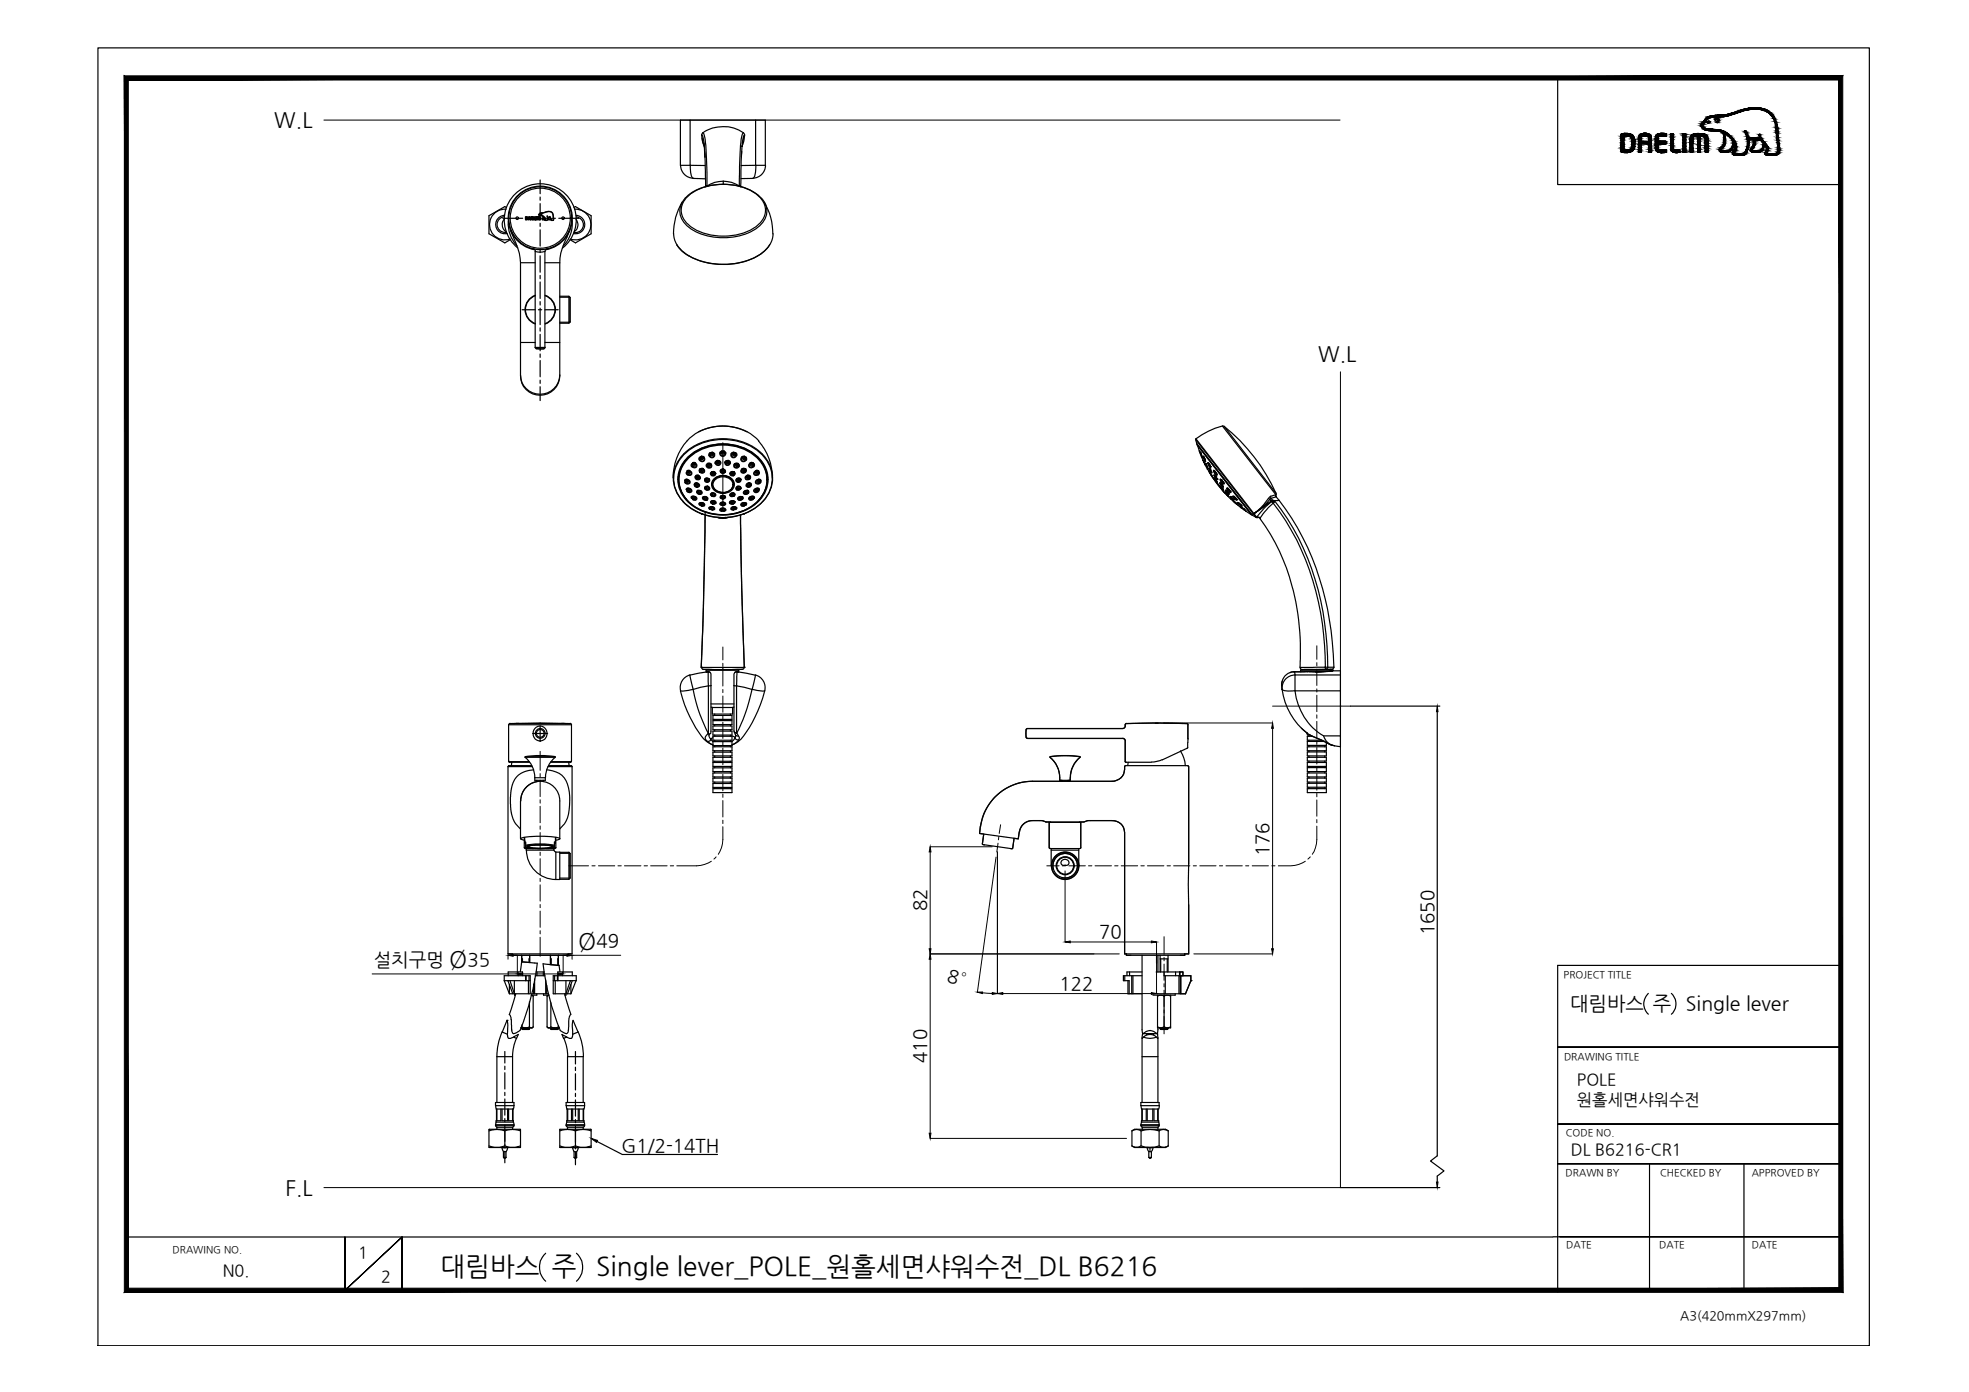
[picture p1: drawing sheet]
<svg xmlns="http://www.w3.org/2000/svg" width="420mm" height="297mm" viewBox="0 0 420 297" stroke-linecap="round" stroke-linejoin="round" font-family="sans-serif">
<defs><g id="words">
<g font-size="5.6">
<text x="94" y="272.1">대림바스 주</text>
<text x="127.2" y="272.1">Single lever_POLE_원홀세면샤워수전_DL B6216</text>
</g>
<g font-size="5">
<text x="123.4" y="202.5">Ø</text>
<text x="95.9" y="206.4">Ø</text>
</g>
<g font-size="4.5">
<text x="58.5" y="27.2">W.L</text>
<text x="281.3" y="77.1">W.L</text>
<text x="60.9" y="255">F.L</text>
</g>
<g font-size="4.2">
<text x="335.1" y="215.4">대림바스 주</text>
<text x="359.8" y="215.4">Single lever</text>
</g>
<g font-size="4">
<text x="270.7" y="182.7" transform="rotate(-90 270.7 182.7)">176</text>
<text x="197.7" y="194.5" transform="rotate(-90 197.7 194.5)">82</text>
<text x="127.3" y="202.1">49</text>
<text x="234.6" y="200.2">70</text>
<text x="306" y="199.6" transform="rotate(-90 306 199.6)">1650</text>
<text x="79.7" y="206.1">설치구멍</text>
<text x="99.8" y="206.1">35</text>
<text x="201.9" y="209.3" transform="rotate(17 201.9 209.3)">8°</text>
<text x="226.1" y="211.3">122</text>
<text x="197.7" y="226.8" transform="rotate(-90 197.7 226.8)">410</text>
<text x="132.6" y="245.9">G1/2-14TH</text>
</g>
<g font-size="3.5">
<text x="336.5" y="231.5">POLE</text>
<text x="336.5" y="235.8">원홀세면샤워수전</text>
<text x="335.2" y="246.4">DL B6216-CR1</text>
<text x="76.4" y="268.5">1</text>
<text x="47.5" y="272.3">N0.</text>
<text x="81.3" y="273.6">2</text>
</g>
<text font-size="2.7" x="358.5" y="281.6">A3(420mmX297mm)</text>
<g font-size="2.1">
<text x="333.7" y="208.6">PROJECT TITLE</text>
<text x="333.7" y="226.2">DRAWING TITLE</text>
<text x="334.1" y="242.4">CODE NO.</text>
<text x="334.1" y="251">DRAWN BY</text>
<text x="354.2" y="251">CHECKED BY</text>
<text x="373.8" y="251">APPROVED BY</text>
<text x="36.8" y="267.4">DRAWING NO.</text>
<text x="334.2" y="266.4">DATE</text>
<text x="354.1" y="266.4">DATE</text>
<text x="373.8" y="266.4">DATE</text>
</g>
</g></defs>
<!-- layer: 0 -->
<g fill="#000" stroke="#000" stroke-width=".21">
<path d="M271.6 154.3l.1 1.1h-.4zM306.7 150.7l.2 1.2h-.4zM198.5 180.7l.2 1.1h-.4zM108.4 203.8l1.1-.1v.4zM110.4 207.8l1.1-.1v.3zM119.1 207.7l1.1 .1-1.1 .2zM121 203.7l1.1 .1-1.1 .3zM198.5 203.6l.2 1.1h-.4zM198.3 202.5h.4l-.2 1.1zM208.6 211.7h1.1l-.1 .3zM211.7 211.8l1.1 .2-1.1 .2zM212.8 212l1.2-.2v.4z"/>
<path d="M227.3 201l1.1-.2v.4zM245.7 211.8l1.1 .2-1.1 .2zM245.7 200.8l1.1 .2-1.1 .2zM271.3 202.5h.4l-.1 1.1zM126.1 242.9l1.4 .4-.2 .5zM198.3 241.8h.4l-.2 1.1zM306.5 252.2h.4l-.2 1.2z"/>
<path d="M27.4 274.9l-.9 .9 365.9-.9zM26.5 275.8l365.9-.9 .8 .9zM392.4 17.1v257.8l.8 .9zM393.2 16.2v259.6l-.8-258.7zM27.4 17.1h365l.8-.9zM26.5 16.2h366.7l-365.8 .9zM26.5 16.2l.9 258.7v-257.8zM26.5 16.2l.9 258.7-.9 .9z"/>
</g>
<g fill="none" stroke="#000" stroke-width=".25">
<path d="M20.9 10.2h378v277h-378zM332.4 16.6v22.8h60.4M368.5 32.5h.1M253.5 157.7v-3l-.3-.3-6.4-.1-6.4 .1-.3 .3-.2 .6-.3 .2h-20.4l-.3 .2v1.6l.3 .3h20.6l.3 .5v4.4l.2 .2M288.2 150.7h19M306.7 151.6v95l-1.4 1.1 2.8 2.2-1.4 1.1v1.2M112 179.3l-.9-.3a11.3 11.3 0 0 1 5.1-.5l2.3 .1 1 .4-1 .3M122.1 163.6v40M209.7 177.9h-.7a11.3 11.3 0 0 1 11.3-11.2h17a2.67 2.67 0 0 0 2.7-3.1l.1-.2h13.4l.1 .2v20.8M209.9 178l-.3 2.1 .5 .2M216.4 178.9l-.3 2.1-.5 .1M223.9 175.4l-2.1-.3a3.8 3.8 0 0 0-3.7 1 4.8 4.8 0 0 0-.8 2.9l-.7-.1"/>
<path d="M224.2 175.5h-.3v5.4l.2 .2M224.2 175.4l6.1 .1M226.3 166.5h-.2a6 6 0 0 0-2.1-5h.1a22.1 22.1 0 0 1 6.4 0 6 6 0 0 0-2.1 5h-.2M226.6 166.5v.2M228 166.5v.2M230.3 175.5h.3v5.4l-.2 .2M230.3 175.4v.1M230.6 175.4h.7l1-.3h5a2.53 2.53 0 0 1 2.7 2.5v26h.4v.2h.9M240.7 162.7v.7M251.9 160.3l.1 .1a6.3 6.3 0 0 1 .9 3M212.8 180.7h.1M253.6 193.1v10.5h-.8v.2h-1"/>
<path d="M108.4 203.6h.8M109.3 203.6v.2h1M111.3 205.2l3.3 .3M111.3 203.8v1.4l1.7 .2v-1.6M115.9 205.7l3.4 .3M117.5 203.8v2l1.7 .2v-2.2M121.2 203.6v.2h-1M121.3 203.6h.6M251.7 207.4h.7v.8h-.7zM252 208.2h2.1v1.1l-1.1 2.8h-1zM254.1 209.3h.1M351.7 212a3 3 0 0 0 0 4.4"/>
<path d="M356.6 212a3 3 0 0 1 0 4.4M392.8 206h-60.4v69.7M332.4 223.4h60.4h-60.4M332.4 239.9h60.4h-60.4M127.4 243.6l5.4 2.8h20.3M286 253.4h21.2M332.4 248.3h60.4h-60.4M352 248.3v27M372.1 248.3v27M27 264h304.4M73.6 264v11.4l12.2-11.4-12.2 11.4zM85.8 275.4v-11.4v11.4"/>
<path d="M116.4 267.4a4 4 0 0 0 0 6M123 267.4a4 4 0 0 1 0 6M331.4 263.9h61.4h-59.9M341 275.3h51.8"/>
</g>
<g fill="none" stroke="#000" stroke-width=".21">
<path d="M248.3 154.3h23.3M271.6 155.4v47.1M198.5 181.8v20.7M198.5 180.7h13.2M212.5 182.9l-3.9 28.8M212.8 181.8v30.2M227.3 185.9v15.1M108.4 203.8v.9M109.5 203.8h11.5M110.4 203.8v4h-31M111.5 207.8h7.6M120.2 203.8v4"/>
<path d="M132.4 203.8h-10.3v.9M198.5 203.6h40.3M198.5 204.7v37.1M209.7 211.9l2 .1M214 212h31.7M228.4 201h17.3M246.8 201v11M254.7 203.6h16.9M198.5 242.9h41.9"/>
</g>
<path d="M69.1 25.6h216.8M286 79.3v174.1h-216.9" fill="none" stroke="#000" stroke-width=".21"/>
<!-- layer: 1 -->
<g fill="none" stroke="#000" stroke-width=".25">
<path d="M145.2 35.3v-9.7h2.1v9.7M145.2 35.3h2.1M147.3 25.6h16v9.7h-2.1v-9.7M147.3 35.3h3.2M147.3 35.3l.1 1.3a1.54 1.54 0 0 0 .5 1.4 2.77 2.77 0 0 1-2.7-2.7M147.9 38.1l2.7 .1M149.7 28.8l.2 1.3 .4 1.2M149.7 28.8a6 6 0 0 1 .7 3.6v1.2M149.8 28.8h.1M149.8 29.4l.5 1.8M150 28.3l-.3 .5M150 28.3a4.1 4.1 0 0 1 .6 2.7l.3 8.7-.3 .1"/>
<path d="M150 28.3a7.9 7.9 0 0 1 8.7 0M150.2 30.5l.2 3M150.4 32.3l.2 7.5M150.6 39.7v.1M150.9 39.7h.1M150.9 39.7l-.2 .1M154.3 38.7a6.2 6.2 0 0 0-3.4 1M154.3 38.7a6.2 6.2 0 0 1 3.5 1M154.3 38.7v.6M157.8 39.7h.1M157.8 39.7l.1 .1M157.8 39.7l.2 .1"/>
<path d="M158.1 39.7v.1M158.3 32.3l-.2 7.5M158.3 31.3l.4-1.2 .2-1.3h-.1a13.3 13.3 0 0 0-.6 4.7M158.4 30.5v.1M158.7 28.3l.2 .5M158.7 28.3a4.1 4.1 0 0 0-.7 2.7l-.2 8.7 .3 .1M160.6 38.1h-2.5M161.2 35.3h-3.1M161.3 35.3l-.1 1.3a1.54 1.54 0 0 1-.5 1.4 2.77 2.77 0 0 0 2.7-2.7M143.7 49.9a5.4 5.4 0 0 0 3.3 4.7 15.6 15.6 0 0 0 15.5-.5 5.2 5.2 0 0 0 2.5-4.2M144.4 52.3a7.1 7.1 0 0 0 2.6 2.3M145.6 43.1a13 13 0 0 0-1.9 6.8"/>
<path d="M146.2 42.3a12.4 12.4 0 0 1 11.7-2.5 9.1 9.1 0 0 1 4.6 2.5M146.2 42.3a3.9 3.9 0 0 0 .3 5.8 12.7 12.7 0 0 0 11.1 2.3 7.4 7.4 0 0 0 5.9-4.4 3.9 3.9 0 0 0-1-3.7M146.8 41.9a12.6 12.6 0 0 1 12.5-1.7 5.7 5.7 0 0 1 4.1 4.7 5 5 0 0 1-3.1 4.1 13.3 13.3 0 0 1-12.7-.5 4 4 0 0 1-.8-6.6zM147 54.6a15.7 15.7 0 0 0 14.5 .1M163.1 43.1a13 13 0 0 1 1.8 6.8M164.2 52.3a5.6 5.6 0 0 1-2.7 2.4M146.6 97.7a11.2 11.2 0 0 1 16 .8 6.7 6.7 0 0 1-2.7 10 11.2 11.2 0 0 1-13.9-2.3 6.3 6.3 0 0 1 .6-8.5zM146.8 97.9a10.9 10.9 0 0 1 15.6 .7 6.4 6.4 0 0 1-2.4 9.7 10.9 10.9 0 0 1-13.8-2.2 6.2 6.2 0 0 1 .6-8.2zM147.5 99.1h.1M147.6 99.1l.2 .4M147.8 99l.2 .1-.1 .1zM147.8 99.1v.1"/>
<path d="M147.8 99.5l-.1 .1M147.8 98.8h.1M147.8 98.8a.57 .57 0 0 1 .8 .3 .57 .57 0 0 1-.4 .7l-.7-.3v-.4M147.9 98.7l-.3 .3M147.9 98.8l.4 .1M147.9 98.8l.3 .1v.2l-.4 .2-.2-.2M147.9 98.8l-.3 .3M148.3 98.9v.4l-.5 .2M148.3 98.9a.45 .45 0 0 1 .2 .7 .45 .45 0 0 1-.7-.1M148.4 98.7l-.1 .1M149.1 92.1a11.3 11.3 0 0 1 10.3 0M149.3 97.6a.62 .62 0 0 0 .2 .9 .62 .62 0 0 0 .9-.5 .62 .62 0 0 0-.8-.7l.4 .3-.1 .2h-.4l-.2-.2"/>
<path d="M149.5 97.6l.3 .1-.3 .1zM149.7 97.5a.49 .49 0 0 1 .6 .3 .49 .49 0 0 1-.4 .6 .49 .49 0 0 1-.6-.3v-.4M149.7 97.4l-.3 .3M149.7 97.4l-.3 .2M150.1 97.6l-.2 .4-.7 .1M150.2 97.6h-.1M150.9 99.4l-.1 .1M151 98.9a.54 .54 0 0 0 0 .9 .54 .54 0 0 0 .8-.3 .54 .54 0 0 0-.6-.7l-.2 .1a.32 .32 0 0 1 .4 .1 .32 .32 0 0 1 0 .4l-.4-.1 .1-.4M151.1 98.9h-.1M151.1 99.2l.1-.1 .2 .1-.2 .1zM151.1 98.9h.1M151.7 96.8l.2-.1 .1 .2z"/>
<path d="M151.8 99l-.3 .5-.6-.1M151.9 96.5l.1 .1M152 96.6a.5 .5 0 0 1 .4 .6 .5 .5 0 0 1-.8 .3 .5 .5 0 0 1 0-.8 .29 .29 0 0 0 .3 .3 .29 .29 0 0 0 .2-.3l-.1-.1M152 96.5a.6 .6 0 0 1 .4 1 .6 .6 0 0 1-1-.1 .44 .44 0 0 1-.2-.5 .44 .44 0 0 1 .5-.3l.3-.1M152 96.5l-.5 .1M152.5 96.8l-.1 .1a.7 .7 0 0 1-1 .2h-.1M152.7 98.4a.59 .59 0 0 1 .9 0 .59 .59 0 0 1 0 .8 .59 .59 0 0 1-.9-.2l-.1-.4zM152.8 98.8h-.2M153.1 98.5h.2v.2h-.2zM153.1 98.3h.1M153.2 98.2h-.1M153.2 98.3h-.1"/>
<path d="M153.7 98.6h.1M153.7 98.6l-.4 .3-.5-.2M153.8 96.6l-.2 .1M153.8 96.6l.5 .3 .4-.3M154 96.3a.64 .64 0 0 0-.3 .8 .64 .64 0 0 0 .9 .3 .64 .64 0 0 0 .2-.9l-.3-.2M154 96.3l-.2 .4M154 96.3h.5M154 96.3a.28 .28 0 0 0 .2 .4 .28 .28 0 0 0 .4-.3l-.1-.1M154.1 96.4l.3 .1-.2 .1zM154.5 96.3a.49 .49 0 0 1 .2 .6 .49 .49 0 0 1-.6 .3 .49 .49 0 0 1-.3-.5M154.7 96.6l.2 .1M154.8 98.6l.4 .3 .5-.2"/>
<path d="M154.8 98.6h-.1M155.2 98.5l.2 .1-.2 .1zM155.4 98.3h.1M155.4 98.2h.1M155.7 98.8h.2M156 96.8l.5 .4 .6-.1M156.1 96.7l.3-.2 .6 .1a.61 .61 0 0 1 0 .9 .61 .61 0 0 1-.8 0 .61 .61 0 0 1-.1-.8zM156.5 96.6a.49 .49 0 0 0-.4 .5 .49 .49 0 0 0 .5 .4 .49 .49 0 0 0 .4-.4M156.5 96.8l.3-.1-.1 .2zM156.5 96.6h.5M156.5 96.6l-.1 .1a.29 .29 0 0 0 .3 .3 .29 .29 0 0 0 .3-.3M156.7 99l.1 .1"/>
<path d="M156.8 99.1a.48 .48 0 0 0 .3 .4 .48 .48 0 0 0 .5-.1M156.9 96.7l.1 .4M157 97.1h.2M157.1 99.2l.2-.1 .1 .1-.2 .1zM157.5 98.9h-.1M157.5 98.9h.1M157.6 99.4l.1 .1M158.2 97.6h.2M158.4 97.6l.2 .4h.5M158.7 97.6h.2v.2h-.2zM158.8 97.5a.49 .49 0 0 0-.6 .3 .49 .49 0 0 0 .3 .6 .49 .49 0 0 0 .6-.3M158.8 97.4l-.3 .2 .2 .3 .3-.1 .2-.2"/>
<path d="M158.8 97.4a.62 .62 0 0 0-.7 .4 .62 .62 0 0 0 .4 .8 .62 .62 0 0 0 .8-.5l-.1-.5M159.1 98l.2 .1M159.2 97.7l-.1 .4M159.2 97.6l-.4-.2 .4 .3M160.1 98.7l.1 .6 .5 .2M160.6 98.8a.46 .46 0 0 0-.7 .4 .46 .46 0 0 0 .6 .4l.4-.5M160.6 98.8l.3 .3M160.7 98.8a.61 .61 0 0 0-.9 .2 .61 .61 0 0 0 .3 .9 .61 .61 0 0 0 .8-.4v-.4a.32 .32 0 0 1-.3 .2 .32 .32 0 0 1-.3-.4l.4-.2 .3 .3M160.7 99.5l.2 .1M161.9 94.1a12 12 0 0 1 2.9 7.9M161.9 94.1a10.7 10.7 0 0 0-16 .8 12.3 12.3 0 0 0-2.3 7.1M255.2 93.7a16.6 16.6 0 0 1 5.6-2.8l11.4 14.7"/>
<path d="M255.2 93.7l12.4 15.9M255.2 93.6v.2M255.4 94.7l11.8 15.2M255.5 94.8l11.5 15-1.2-.7M255.5 95l.4 1.2M255.9 96.2h.1M255.9 96.2l.8 2.1M256.1 96.5l.5 1.2-.4-1.1M256.1 96.5h.1M256.1 96.5l.1 .2M256.1 96.5l.5 1.1M256.2 96.6l.1 .1"/>
<path d="M256.2 96.8l.2 .2M256.7 97.3l.4 .5 .1 .7zM256.7 98.3h.1M256.7 98.3l.5 1-.3-.7M256.7 98.3l.2 .3M256.8 98.3h.1M256.8 97.5l.3 .5M256.8 98.4l.1 .2M256.8 97.3v.1M256.9 98.6l.1 .2M256.9 98.6h.1M257 97.5v.1"/>
<path d="M257 98.7l.2 .5-.2-.4M257.2 98.8l.5 1.1zM257.2 99.2l.4 .9M257.2 98.1l-.4-.7 .3 .9h.1M257.2 98.1h.1M257.2 99l.3 .4M257.2 98.9h.1M257.2 98.9l.1 .1M257.3 98.9h.1M257.4 99.1l-.2-.2 .5 .9M257.6 99.5h.1M257.7 98.8l.4 .9 .2 .1-.2-.8"/>
<path d="M257.7 98.8l.6 .6M257.8 98.8l.2 .7 .2 .2 .1-.1M257.8 98.7l.3 .3M257.9 98.8l.2 .3M258 99.9l.6 1-.2-.1zM258.1 99v.1M258.1 99.1l.2 .5M258.3 99.6h.1M258.3 99.5v.1M260.9 90.9l.3 .1M261.2 91a39.1 39.1 0 0 1 11.1 14.3M261.2 91l11.1 14.3"/>
<path d="M144.8 101.6v.6M144.8 101.7v.5M144.8 101.3v.3M145.7 107.1a12.1 12.1 0 0 0 9.6 3.3M145.7 107a7.2 7.2 0 0 1 1.5-11.2 12.5 12.5 0 0 1 15.5 1.1 7.1 7.1 0 0 1 .1 10.1M146.2 102.5v.3M146.2 102.5l.1-.1h.5l.4 .4a.68 .68 0 0 1-1.1 .1M146.2 102.5l.3-.1 .2 .3-.2 .2-.3-.1M146.2 102.5h-.1a.58 .58 0 0 1 .8-.1 .58 .58 0 0 1 .2 .8l-.6 .1-.4-.4M146.3 102.5v.3M146.3 102.6h.2v.2h-.2zM146.4 104.5a.62 .62 0 0 1 .8-.3 .62 .62 0 0 1 .4 .8 .61 .61 0 0 1-1-.2h.1"/>
<path d="M146.6 100.9v-.4a.62 .62 0 0 1 .8 .1 .62 .62 0 0 1 .1 .8h-.8l-.3-.5M146.6 104.4l.1 .4 .4-.1a.37 .37 0 0 0-.3-.4 .37 .37 0 0 0-.4 .2M146.6 102.2a.5 .5 0 0 1 .3 .5 .5 .5 0 0 1-.3 .5M146.6 100.5l-.1 .3M146.7 100.6l.4-.1a.44 .44 0 0 1 .4 .6 .44 .44 0 0 1-.7 .1l-.3-.3M146.7 104.5h.2v.2zM146.7 100.5l.4 .1a.36 .36 0 0 1-.3 .4 .36 .36 0 0 1-.4-.2M146.7 100.7l.2 .1-.2 .1zM146.8 104.1v.1M146.8 104.2h.2a.41 .41 0 0 1 .5 .5 .41 .41 0 0 1-.6 .3l-.4-.5M146.8 104.2l-.3 .3M146.8 104.2l.5 .3-.1 .6"/>
<path d="M147.1 100.5l.2 .4-.6 .5M147.2 100.4l-.1 .1M147.6 106.3a.46 .46 0 0 1 .6-.4 .46 .46 0 0 1 .3 .6l-.2 .1M147.6 106.2l.2-.1h.3l.1 .3-.4 .2 .3 .1h.5a.63 .63 0 0 0-.3-.8 .63 .63 0 0 0-.8 .2v.2M147.6 106.3a.54 .54 0 0 0 .7 .3M147.6 106.2l.3 .3M147.7 105.9l.1 .1M147.8 105.9l.5 .2v.5M147.8 106.2h.2v.2h-.2zM148.2 103.5h.1M148.2 103.4h.1M148.2 103.1a.58 .58 0 0 1 .8 0 .58 .58 0 0 1 .1 .8 .58 .58 0 0 1-.7 0 .58 .58 0 0 1-.2-.8z"/>
<path d="M148.3 106.6l.1 .1M148.4 101.7h.1M148.4 101.7a.45 .45 0 0 1 .7-.2 .45 .45 0 0 1 0 .7l-.7-.2v-.3M148.4 103.4l.2-.1 .1 .2-.3 .1zM148.4 101.5a.58 .58 0 0 1 .8 0 .58 .58 0 0 1 .1 .7 .57 .57 0 0 1-.7 .1 .57 .57 0 0 1-.2-.8zM148.6 103v.1M148.6 103.1l.4 .1a.41 .41 0 0 1 0 .6 .41 .41 0 0 1-.6 0l-.2-.3M148.6 103.1l-.3 .1-.1 .3M148.6 103.1a.37 .37 0 0 1 .4 .5l-.3 .2M148.7 101.7l.2 .1-.3 .1zM148.7 103.8v.2M148.7 104.7a.59 .59 0 0 1 .8-.1 .59 .59 0 0 1 .2 .8 .62 .62 0 0 1-.8 0 .62 .62 0 0 1-.2-.7z"/>
<path d="M148.8 105.1v.1M148.8 105.1h.1M148.8 105.2l.3 .2h.3M148.9 105.1a.29 .29 0 0 1 .1-.3 .29 .29 0 0 1 .4 .1 .29 .29 0 0 1-.1 .4l-.4-.2M148.9 104.6l.1 .1M149 105l.3 .1-.2 .1zM149 104.7h.4l.3 .2v.3l-.3 .2M149 104.7l-.2 .2v.3M149 101.4v.1M149 101.5l.2 .4-.5 .4M149 104.7h.3a.35 .35 0 0 1 .3 .5l-.1 .1M149.2 107.3l.2 .1"/>
<path d="M149.3 107.8l-.1-.1a.62 .62 0 0 1 .6-.6 .62 .62 0 0 1 .6 .6 .39 .39 0 0 1-.3 .3 .39 .39 0 0 1-.4-.1M149.3 107.7l.4 .2M149.3 107.7l.2-.2 .3-.1 .2 .3-.3 .2M149.4 100.1h.1M149.4 107.4h.5l.2 .4M149.4 100.1a.45 .45 0 0 1 .6-.1 .45 .45 0 0 1 .2 .5 .45 .45 0 0 1-.6 .3l-.3-.4zM149.4 105.3l.1 .2M149.5 107.6h.2l.1 .2h-.3zM149.5 100.3h.3l-.1 .1zM149.7 109.6h.1M149.7 109.6l1.8 .5 1.8 .3M149.7 109.6a8.2 8.2 0 0 1-5.9-8.3 9 9 0 0 1 6.9-7 12 12 0 0 1 12.5 3.4 7.2 7.2 0 0 1-2.2 10.8l-2.2 1.1"/>
<path d="M150 106.1a.57 .57 0 0 1 .7-.1 .57 .57 0 0 1 .2 .7 .6 .6 0 0 1-.7 0 .6 .6 0 0 1-.2-.6zM150 106l.1 .1M150.1 100.1v.4l-.7 .3M150.1 107.8h.1a.45 .45 0 0 0-.4-.5 .45 .45 0 0 0-.5 .4l.4 .2M150.1 107.8l-.4 .1M150.1 100l-.1 .1M150.1 107.8l.1 .1M150.1 106.6l-.1-.2a.42 .42 0 0 1 .5-.4 .42 .42 0 0 1 .3 .6M150.1 106.6l.4 .1 .3-.1M150.1 106.6h.1M150.1 106.1h.6l.1 .4M150.2 106.6h-.1"/>
<path d="M150.2 106.5h.1M150.3 106.3l.2 .1-.1 .1zM150.4 102.3h.1M150.4 104.2a.51 .51 0 0 1 .7-.4 .51 .51 0 0 1 .2 .7 .62 .62 0 0 1-.9-.2M150.4 102.4a.46 .46 0 0 0 .6 .4M150.4 104.2v.1M150.4 102.2l.1 .1M150.4 104.2h.1M150.4 102.2a.5 .5 0 0 1 .8-.1 .5 .5 0 0 1 0 .7 .53 .53 0 0 1-.6 .1 .53 .53 0 0 1-.2-.6M150.4 102.2a.46 .46 0 0 1 .7-.1 .46 .46 0 0 1 .1 .7h-.2M150.4 102.2v.1M150.5 104.3h-.1"/>
<path d="M150.5 109.9l-.4 19.7-.5 12.8M150.5 109.2l-.4 20.1-.5 13.1M150.7 102.4l.1-.1 .1 .1-.2 .1zM150.7 104.1h.2v.1l-.2 .1zM150.8 106.6l.1 .1M151 102.8v.1M151 103.8l.3 .3a.49 .49 0 0 1-.3 .4 .49 .49 0 0 1-.6-.2M151 103.8a.42 .42 0 0 0-.6 .4M151 103.8l.3 .3v.4M151 103.7v.1M151.3 108.3a.68 .68 0 0 1 1 .3M151.3 102.1v.4l-.3 .3"/>
<path d="M151.5 108.7l-.2-.1a.6 .6 0 0 1 .6-.5 .6 .6 0 0 1 .6 .6l-.5 .2M151.5 108.7l-.1-.2a.45 .45 0 0 1 .5-.4 .45 .45 0 0 1 .4 .5l-.3 .2M151.5 108.7l.5 .1M151.6 108.7h-.1M151.6 108.6a.29 .29 0 0 1 .3-.3 .29 .29 0 0 1 .2 .4h-.1M151.6 108.7l.4 .1M151.7 108.5l.3 .1-.2 .1zM151.7 107l.1 .1M151.8 105.8l-.2-.2a.52 .52 0 0 1 .6-.4 .52 .52 0 0 1 .4 .6l-.1 .2-.6-.1M151.8 107.1l.6-.2 .3 .4M151.8 105.8h.2M151.8 105.8h.1"/>
<path d="M151.8 105.8a.3 .3 0 0 1 .1-.4 .3 .3 0 0 1 .4 0 .3 .3 0 0 1 0 .4h-.3M151.9 105.8h.1M151.9 106.9h.3l.5 .2a.47 .47 0 0 1-.5 .4 .47 .47 0 0 1-.4-.4zM151.9 100.7l.6-.1a.5 .5 0 0 1 0 .9 .57 .57 0 0 1-.6 0 .57 .57 0 0 1-.3-.6l.2-.2M151.9 105.2h.1M152 100.6l-.2 .1M152 100.7h.4a.39 .39 0 0 1 .2 .5 .39 .39 0 0 1-.4 .2 .44 .44 0 0 1-.5-.5l.1-.1a.3 .3 0 0 0 .1 .4 .3 .3 0 0 0 .4-.1 .3 .3 0 0 0 0-.4h-.3M152 105.3a.44 .44 0 0 1 .6 .3l-.2 .3-.4-.1M152 105.3l-.3 .2 .1 .3M152 103.2v.1M152 100.6v.1M152 100.7l-.1 .1"/>
<path d="M152 105.2l.4 .1 .4 .3M152 103.3l.1 .6 .3 .5M152 100.9h.2v.2zM152 105.6l.2-.1v.2h-.2zM152 103.2v.2M152 103v.2M152.1 107.5h.1M152.1 107.5a.38 .38 0 0 0 .6-.1 .38 .38 0 0 0-.3-.5l-.2-.1a.41 .41 0 0 0-.6 .4l.4 .3M152.1 107.2l.2 .1-.2 .1zM152.3 108.6l.2 .1M152.4 102.3a1.71 1.71 0 0 0-.2 1.8 1.71 1.71 0 0 0 1.6 .9l.5 .1M152.5 102a2.71 2.71 0 0 1 4.1 .9 2.21 2.21 0 0 1-3 2.3 1.8 1.8 0 0 1-1.6-1.2 1.8 1.8 0 0 1 .5-2z"/>
<path d="M152.6 107.3l.2 .1M152.8 102.2a2.28 2.28 0 0 1 3.6 1.2 2.2 2.2 0 0 1-2.1 1.7 2.2 2.2 0 0 1-2.2-1.7l.1-.4zM152.8 101l-.9 .5M153.2 110.4h2.1M153.2 110.5l1 .1M153.3 110.4h-.1M153.6 110.4h-.1M153.6 110.4v.1M153.7 105.9v.4l.5 .1M153.7 105.9a.66 .66 0 0 1 1.1 .2l-.2 .3h-.3M153.8 105.9h1M153.8 107.5h-.2"/>
<path d="M153.8 107.2l.4-.1 .5 .1a.31 .31 0 0 1 .1 .3 .31 .31 0 0 1-.1 .3h-.9l-.2-.3zM153.8 107.5a.49 .49 0 0 1 .4-.3 .49 .49 0 0 1 .5 .3M153.8 107.5l.1 .2 .3 .1M153.8 108.8a.49 .49 0 0 1 .4-.4 .49 .49 0 0 1 .5 .4l-.2 .2M153.8 108.8l.2 .2M153.8 107.5l.5-.3 .4 .3M153.8 108.8h-.2M153.8 108.7l.5-.2 .4 .2M153.9 100.7l.4 .1 .4-.1M153.9 100.7l-.1 .1M154 106l.4-.1a.3 .3 0 0 1 .1 .4 .3 .3 0 0 1-.4 .1 .3 .3 0 0 1-.1-.4zM154 109.1l-.4-.2a.62 .62 0 0 1 .6-.5 .62 .62 0 0 1 .6 .5l-.3 .2"/>
<path d="M154 109.1v-.1a.28 .28 0 0 1 .1-.3 .28 .28 0 0 1 .4 0 .28 .28 0 0 1 0 .4M154 109.1h.5M154 109h.5M154.1 107.5h.3l-.2 .2zM154.1 108.9h.3l-.2 .1zM154.1 100.3l.3 .1-.3 .1zM154.1 106.1h.2v.1h-.2zM154.2 100.1l-.5 .2a.57 .57 0 0 0 .3 .7 .57 .57 0 0 0 .8-.2M154.2 100.1l-.4 .2-.1 .3a.52 .52 0 0 0 .9 .1M154.2 106.4l-.4-.2a.45 .45 0 0 1 .4-.4 .45 .45 0 0 1 .5 .4l-.4 .2M154.2 100.1h.1M154.2 106.4h.1"/>
<path d="M154.2 100h.1M154.2 100.1h.1a.31 .31 0 0 1 .3 .2 .31 .31 0 0 1-.2 .4l-.4-.1-.1-.3 .3-.2M154.2 106.4v.1M154.2 107.8h.1M154.2 110.5h.1M154.2 110.5v.1M154.3 107.8h.1M154.3 100.1l.5 .2v.5M154.3 100.1l.4 .2-.1 .4M154.3 106.4v.1M154.7 100.7l.1 .1M154.7 107.5l-.5 .3"/>
<path d="M154.7 107.5h.2M154.7 108.8h.2M154.9 110.4v.1M154.9 110.4h.1M155.2 110.4h.1M155.4 110.4l-1.2 .2M155.7 107.1a.58 .58 0 0 1 .6-.3 .58 .58 0 0 1 .5 .5 .58 .58 0 0 1-.7 .3 .58 .58 0 0 1-.4-.5zM155.7 101l.9 .5M155.7 105.6a.5 .5 0 0 0 .8 .3M155.7 105.6a.56 .56 0 0 1 .6-.4 .56 .56 0 0 1 .5 .4l-.1 .2M155.8 107.3l-.1 .1M155.9 105.6l.2 .3 .4-.1-.4-.1a.31 .31 0 0 1 .1-.4 .31 .31 0 0 1 .4 .1 .31 .31 0 0 1 0 .4"/>
<path d="M155.9 105.6a.47 .47 0 0 1 .4-.4 .47 .47 0 0 1 .5 .4l-.1 .2M155.9 105.6h-.2M156 108.4a.66 .66 0 0 1 .7-.4 .66 .66 0 0 1 .5 .6l-.7 .1a.33 .33 0 0 1-.4 .1 .33 .33 0 0 1-.1-.4zM156 102.2a2.62 2.62 0 0 0-3.7 .2M156 102.1a1.52 1.52 0 0 1 .1 2.2M156.2 107.2l.2 .1zM156.2 108.6l-.2 .1M156.2 100.9h.2l.1 .1-.2 .1zM156.3 105.5h.2l-.1 .2h-.2zM156.4 107.5h.1M156.5 107.5h.1M156.5 103.2a2.32 2.32 0 0 1-1.6 1.9 2.32 2.32 0 0 1-2.5-.7"/>
<path d="M156.5 105.2l-.4 .1-.2 .3M156.5 103v.3a2.39 2.39 0 0 0-4-1.1l-.4 .6-.1 .5M156.5 100.7l-.4 .1a.31 .31 0 0 0 .3 .4 .31 .31 0 0 0 .3-.4M156.5 100.7a.5 .5 0 0 0-.6 0 .5 .5 0 0 0-.1 .6 .53 .53 0 0 0 .7 .2 .53 .53 0 0 0 .2-.8M156.5 100.7a.46 .46 0 0 0-.5 .1 .46 .46 0 0 0-.1 .4 .45 .45 0 0 0 .6 .2 .45 .45 0 0 0 .2-.6M156.5 108.5l.3 .1-.2 .1zM156.5 100.7h.2M156.6 105.2h-.1M156.6 105.8v.1M156.6 100.6l.1 .1M156.7 100.7v.1M156.7 105.8l-.1 .1"/>
<path d="M156.7 107.1l-.6-.2-.3 .4M156.7 107.1a.48 .48 0 0 0-.5-.2 .48 .48 0 0 0-.4 .4M156.7 107.1a.49 .49 0 0 1-.4 .4 .49 .49 0 0 1-.5-.2M156.9 107l-.2 .1M156.9 108.7l.1-.2a.45 .45 0 0 0-.4-.4 .45 .45 0 0 0-.4 .5l.3 .2M157 108.6a.29 .29 0 0 0-.3-.3 .29 .29 0 0 0-.3 .4h.1M157 108.7l-.4 .1M157.2 102.1v.4l.3 .3M157.2 108.3a.65 .65 0 0 0-1 .3M157.3 104.4l-.1 .1M157.4 106.2a.57 .57 0 0 1 .7-.3 .57 .57 0 0 1 .4 .6 .57 .57 0 0 1-.6 .3 .57 .57 0 0 1-.5-.6zM157.5 103.7v.1a.37 .37 0 0 0-.2 .6"/>
<path d="M157.5 102.8v.1M157.6 102.3h.1l.1 .2h-.2zM157.6 104.1h.2v.2l-.2-.1zM157.7 106.6l-.1-.1a.45 .45 0 0 1 .4-.5 .45 .45 0 0 1 .4 .4l-.1 .2M157.7 106.6l.2 .1 .4-.1M157.7 106.6l-.1 .1M157.9 106.4h.3l-.1 .1zM158 102.2l-.3-.1-.3 .1a.36 .36 0 0 0 .3 .4 .36 .36 0 0 0 .4-.3M158 104.3a.52 .52 0 0 1-.7 .1M158 104.3h.1M158.1 104.2a.33 .33 0 0 0-.4-.3 .33 .33 0 0 0-.3 .4l.3 .1 .3-.1M158.1 102.4a.42 .42 0 0 1-.6 .4 .42 .42 0 0 1-.2-.6 .48 .48 0 0 1 .7 0 .49 .49 0 0 0-.8-.1 .49 .49 0 0 0 .3 .8"/>
<path d="M158.1 104.2a.42 .42 0 0 0-.6-.4 .42 .42 0 0 0-.2 .6M158.1 104.2h.1M158.1 102.2l-.1 .1M158.1 102.2v.1zM158.1 104.2v.1zM158.1 102.3a.5 .5 0 0 1-.6 .6M158.1 104.2a.52 .52 0 0 0-.7-.5 .52 .52 0 0 0-.2 .8 .59 .59 0 0 0 .8-.2M158.3 106.6h.1M158.4 100a.56 .56 0 0 1 .7 .1 .56 .56 0 0 1 .1 .7 .56 .56 0 0 1-.8 .1 .48 .48 0 0 1-.3-.4 .48 .48 0 0 1 .3-.5zM158.4 106.5h.1M158.4 100l.1 .1M158.4 106.6h.1"/>
<path d="M158.4 100.1v.4l.6 .2M158.4 100.1a.43 .43 0 0 0-.1 .7 .43 .43 0 0 0 .7-.1M158.4 100.1h.7M158.5 106a.54 .54 0 0 0-.8 .5M158.7 104.9l.4-.2a.45 .45 0 0 1 .7 .3 .62 .62 0 0 1-.6 .5 .62 .62 0 0 1-.6-.4zM158.7 100.2l.2 .1-.1 .1zM158.7 109.6h.1M158.7 107.6l.2 .2h-.2zM158.8 104.9a.47 .47 0 0 1 .5-.2 .47 .47 0 0 1 .4 .5 .47 .47 0 0 1-.6 .2 .47 .47 0 0 1-.3-.5zM158.8 109.6l-1.7 .5-1.8 .3M158.8 109.6h.1M159 100.7l.1 .1"/>
<path d="M159 100.1h-.4a.29 .29 0 0 0 0 .4 .29 .29 0 0 0 .4 0 .29 .29 0 0 0 .1-.4M159.1 100.1l.1 .3-.2 .3M159.1 107.4h-.5l-.4 .5M159.1 100.1h.1M159.2 107.7l-.2-.2-.3-.1-.2 .3 .3 .2M159.2 107.7a.47 .47 0 0 0-.5-.4 .47 .47 0 0 0-.5 .5l.6 .1M159.2 107.8l.1-.1a.62 .62 0 0 0-.6-.6 .62 .62 0 0 0-.6 .6l.1 .3h.6M159.2 107.7l-.4 .2M159.2 107.7l-.4 .3M159.2 103.3a.53 .53 0 0 1 .8-.3 .53 .53 0 0 1 .2 .8l-.4 .2a.45 .45 0 0 1-.5-.2 .45 .45 0 0 1-.1-.5zM159.2 105l.3 .1h-.2zM159.3 107.3l-.2 .1"/>
<path d="M159.4 103.3a.43 .43 0 0 1 .6-.2 .43 .43 0 0 1 .1 .7h-.7zM159.5 101.4v.1M159.5 101.5a.41 .41 0 0 0-.4 .5 .41 .41 0 0 0 .7 .2l.2-.2v-.3M159.5 101.5h.3l.2 .2M159.5 101.5l-.2 .4 .5 .4M159.6 104.6a.51 .51 0 0 0-.6 .2 .51 .51 0 0 0 0 .6v.1M159.6 101.7l.3 .1-.2 .1zM159.7 105.1h.1M159.7 105.1v.1M159.8 103.4h.3l-.2 .2zM159.9 103.1a.37 .37 0 0 0-.4 .5l.3 .4M159.9 103v.1"/>
<path d="M160.1 101.7a.55 .55 0 0 0-.8-.3 .55 .55 0 0 0-.1 .9 .55 .55 0 0 0 .8-.1l.1-.5M160.1 101.7h.1M160.2 101.7h.1M160.2 106.6l-.1 .1M160.3 103.4h.1M160.3 103.5h.1M160.4 103.4h.1M160.4 106.3l.3 .1h-.1zM160.6 106.6h.1M160.8 105.9a.53 .53 0 0 0-.5 .1 .53 .53 0 0 0-.1 .6M160.9 106.3a.5 .5 0 0 0-.6-.4 .5 .5 0 0 0-.4 .5l.7 .2M160.9 106.3l-.2 .3"/>
<path d="M160.9 106.2l-.2-.1-.4 .1v.2l.3 .1M160.9 106.2l-.3 .3M160.9 106.3l.1-.1a.67 .67 0 0 0-.7-.4 .67 .67 0 0 0-.5 .7l.2 .2 .7-.1M161 100.8l.6-.3h.2l-.3 .1-.1 .3h.6l-.1 .2-.6 .2-.4-.2zM161.4 100.4v.1M161.4 100.5l-.2 .4 .6 .5M161.4 104.9v.2M161.5 100.7l.3 .1-.2 .1zM161.6 104.5h.2l-.1 .2h-.2zM161.7 104.2l-.5 .3 .2 .4M161.7 104.1v.1M161.8 100.5l.2 .3z"/>
<path d="M161.9 100.5a.62 .62 0 0 0-.9 0 .62 .62 0 0 0 0 .9h.7l.3-.5M161.9 102.2a.5 .5 0 0 0-.3 .5 .5 .5 0 0 0 .3 .5M162 102.6l.2 .1-.2 .1zM162 104.5a.51 .51 0 0 0-.7-.2 .51 .51 0 0 0-.3 .6l.4 .1M162 104.5l-.1 .3-.5 .2M162 104.5a.62 .62 0 0 0-.6-.4 .62 .62 0 0 0-.5 .5 .45 .45 0 0 0 .4 .5l.6-.3M162.1 106.5a11 11 0 0 1-14.9 .8l-.7-.7M162.1 106.5a6.4 6.4 0 0 0-1.7-9.9 11 11 0 0 0-14.4 2 6.2 6.2 0 0 0 .5 8 6.3 6.3 0 0 1 1-9.6 11.1 11.1 0 0 1 15 1.5 6.2 6.2 0 0 1-.5 8.2M162.2 102.5a.48 .48 0 0 0-.6-.1 .48 .48 0 0 0-.1 .7l.7-.2M162.3 102.5h.1a.65 .65 0 0 0-.9-.2 .65 .65 0 0 0-.3 .8 .68 .68 0 0 0 1.1-.2M162.3 102.5l-.3-.1-.2 .3 .2 .2 .3-.1M162.3 102.5v.3"/>
<path d="M162.4 102.9h-.1M162.4 102.5v.3M162.7 107.1a11.2 11.2 0 0 1-7.4 3.3M163.7 101.6v.6M163.7 101.3v.3M163.8 101.7v.5M257.6 100.1h.1M257.6 100.1l.9 1.4M257.7 100.1h.1M258 100l.5 .6M258.1 100.7h.1M258.1 100.6l.5 .9"/>
<path d="M258.1 100.7l.2 .3M258.1 100.6v.1M258.1 100.7l.1 .1M258.1 100.7l.5 .8M258.1 100.7l.2 .2M258.2 100.7h.1M258.2 100.1h.1M258.2 100.1l.4 .7M258.2 100.1l-.2-.1 .6 .8M258.3 101h.1M258.5 101.4l2.9 3.9M258.5 101.5l2.9 3.8"/>
<path d="M258.5 101.5h.1M258.6 101.4h.1M258.6 101.4v.1M258.6 101.7l2.6 3.4zM258.9 100.4h.2l.4 .5 .2 .5-.4-.2zM259 100.4l.1 .1M259.1 101.4l.6 .6v.4l-.3-.3zM259.1 101.4h.1M259.1 100.5l.3 .8 .3-.1M259.1 102l.1 .2M259.1 100.5l.6 .7M259.1 100.5h.1"/>
<path d="M259.2 102.1v.1M259.2 102l.2 .3M259.2 100.5l.3 .4M259.2 102.2l.5 .7M259.2 101.5l.3 .7h.2M259.2 101.5l.2 .2M259.2 102.2l.5 .6M259.2 101.5l.5 .7M259.2 100.5h.1M259.3 102.2l-.2-.2 .6 .9M259.3 102.2l.1 .1M259.3 102.2h.1"/>
<path d="M259.4 101.7h.1M259.4 102.3l.3 .6M259.4 102.3l.1 .2M259.4 101.7l.3 .3M259.4 102.3h.1M259.5 100.9l.2 .3M259.5 100.8v.1M259.7 101.2v.1M259.7 102.2h.1M259.7 102.2l.1 .1M260.3 103.1l.5 .4 .3 .5-.6-.5zM260.3 103l.1 .1"/>
<path d="M260.3 103.7l.8 .9zM260.3 103.7l.2 .1M260.4 102.2l.1 .1M260.4 103.1l.1 .4 .5 .3M260.4 103.1h.1M260.4 103.1l.4 .4M260.4 103.1l.6 .7M260.5 103.8l.4 .6M260.5 102.3a.6 .6 0 0 0 .6 .8M260.5 102.3l.2 .2M260.5 102.3h.1M260.5 102.3l.6 .8"/>
<path d="M260.7 104l.2 .3M260.7 102.5l-.3-.3a.9 .9 0 0 0 .8 1.1l-.2-.5M260.7 102.5l.3 .3M260.7 102.5h.1M260.8 103.5h.1M260.8 103.5l.2 .3M260.8 103.4h.1M260.9 104.1v.1M260.9 104.3l.2 .2-.2-.1M260.9 104.4v.1M260.9 104.3h.1M261 103.8l.1 .1"/>
<path d="M261 102.8l.2 .4M261 102.8h.1M261.1 103.1h.1M261.4 105.3l1.2 1.1M261.5 105.1v.2M261.5 105.3h.1M261.5 104.6l.3 .2 .5 .7zM261.6 104.6v.1M261.6 104.7l.5 .5M261.6 104.7h.1M261.6 104.7v.2l.6 .4M261.7 104.7l.5 .6"/>
<path d="M261.8 104.2h.3l.5 .9-.7-.5zM261.8 105.6l.4 .4-.1-.2M261.8 105.6l-.4-.5 .7 .7M261.8 105.6l.4 .3-.1-.1M261.9 104.3l.1-.1 .5 .8-.5-.4zM261.9 104.9l.2 .3M261.9 104.1l.1 .1M261.9 105.6l.2 .2M262 105.7l.1 .1M262 104.2l.5 .6M262.1 105.2l.1 .1M262.1 105.8h.1"/>
<path d="M262.1 105.1h.1M262.1 105.2h.1M262.1 105.8v.1M262.2 105.3v.2M262.3 104.4h.1M262.4 106h.3l.6 .8zM262.5 104.8h.1M262.5 106h.1M262.5 106l.6 .6M262.5 104.8l.1 .1M262.5 104.9l.1 .2M262.6 104.8h.1"/>
<path d="M262.6 106.4h.1M262.6 106.4l.7 .7M262.6 104.9l-.1 .1M262.7 106v.1M262.7 106.1l.5 .5M262.8 106.2l.3 .4M263 106.4l.3 .3-.2-.1M263.1 106.8l.9 .8zM263.1 106.6l.1 .1M263.2 106.6h.1M263.2 106.9l.5 .4M263.2 106.5h.1"/>
<path d="M263.2 105.9l.4 .4M263.2 105.9h.1M263.2 105.9v.2l.6 .5M263.3 105.9h.1M263.3 107.1l.9 .7M263.4 106l.4 .6M263.6 107.2l.1 .1M263.6 106.3l.3 .3M263.7 106.2v.1M263.7 106.3l-.7-.4 .7 .8h.3l-.1-.1M263.7 107.3l.2 .2-.1-.1M263.7 106.3l.2 .3"/>
<path d="M263.7 107.3v.1M263.8 106.6h.1M263.8 107.4v.1M263.8 106.5l.1 .2M263.8 107.4l.1 .1M263.9 106.6h.1M263.9 107.5h.1M263.9 106.5l.1 .1M264.2 107.8h.1M264.2 107.9l1.3 .9M264.4 107.3v.1M264.4 107.4l-.3-.1 .9 .6"/>
<path d="M264.4 107.4l.6 .6-1-.8 .8 .6M264.5 107.5l.3 .3M264.7 108.1l1 .8zM264.8 108.1h.1M264.8 108.1l.8 .7-.1-.2M264.8 107.7h.1M264.8 107.8l.1 .1M265.3 108.5h.1M265.5 108.6h.1M265.5 108.8h.1M265.5 108.8l.3 .3M265.6 108.7l.1 .1"/>
<path d="M265.8 109.1h.1M267 109.8h.1M267.2 109.9h.1M267.4 109.6l-12.3-15.8 .3 .9 11.8 15.3 .9 .4M267.4 109.6h.1M267.4 109.6l.7 .8M267.6 109.6h.1M267.6 109.6l.6 .8 .3-.1 .4 .3M267.6 109.6l.3-.2-.3 .2M267.6 109.6h-.2M267.9 109.4h.1M267.9 109.3h.1"/>
<path d="M268.1 110.4h.1M268.2 110.4v.1M268.2 110.4l.7 .2M268.2 110.3l-.2 .1M268.2 110.5h.1M268.2 110.4h-.1M270.7 106.4l.3 .2-2.5 2.4 2.6-2M271.2 105.9v.4M271.2 107.1l-1.5 1.4-1.5 1.9M271.2 107.1l-3.3 2.3 .5-.5M271.2 106.4l-.2 .2 .3 .3-.2 .1 .1 .1M271.3 106.9l.1 .1"/>
<path d="M271.3 107l-.1 .1M271.3 107l.4 .4 .2-.2v-.4a55.1 55.1 0 0 1 11.3 30.8l.1 4.8M271.5 106.9l.3 .4M271.5 106.8l-.2 .1v.1M271.5 106.8h.1M271.5 106.8v.1M271.6 106.8h.3l-.6 .2M271.6 106.8v.1M271.6 106.9l.3 .3M271.7 106.8v.1M271.9 106.8h.1M272.2 105.6l-.3 .1a1.43 1.43 0 0 0-1.2 .7 12.4 12.4 0 0 1-3.1 3.2"/>
<path d="M272.2 105.6h.1M272.2 105.6l.1 .4M272.3 106l-1.1 .4 .4 .4M272.3 106l.7 .8M272.3 105.2v.4M272.3 105.6l.1 .4M273 106.8a59.6 59.6 0 0 1 11.6 35.6h-1.3M273 106.8h-1.1M145.2 147.4a26.9 26.9 0 0 0 5 10.3l.6 .6 1.3 .7M146.1 144.6l1.1-.6 .7 3.1-2.6 .4a2.47 2.47 0 0 1 .8-2.9zM149.6 142.4h.1M149.6 142.4h4.6"/>
<path d="M149.7 142.4l.3 .4M150.1 142.8h8.3M150.7 143.4h.1M150.7 143l.1-.1h6.7l.1 .5M150.7 143h6.9M150.7 143v.4M150.8 143.4h.1M151.2 146.4l-3.3 .7a32.9 32.9 0 0 0 3.3 9.4M151.2 146.4l-.1-3a.93 .93 0 0 1 .6 1.3v11.4v.4l-.5 .1M151.2 156.5v.1a.84 .84 0 0 0-.7 .8 .84 .84 0 0 0 .4 .8l1.2 .7M151.2 146.4v10.1M151.2 143.4h-.5"/>
<path d="M151.4 156.6l-.1 .5 .2 .4 .2 .2 .4-.3M151.5 143.5l-.2-.1a11.3 11.3 0 0 0-4.1 .7M151.7 157.8l.4 .5M151.7 150.2h4.9M151.7 157.7v.1a.61 .61 0 0 1-.8 .4M151.7 150.9h.3M151.8 146.3l-.6 .1M152.1 154.9h4.1v.8h-4.1zM152.1 159.4h4.1v.8h-4.1zM152.1 158.3h4.1M152.1 152.7h4.1v.8h-4.1zM152.1 158.3v.8h4.1v-.8"/>
<path d="M152.1 157.1h4.1v.9h-4.1zM152.1 153.8h4.1v.8h-4.1zM152.1 156h4.1v.9h-4.1zM152.4 159.1l.1 .3M152.5 152.4v.3M152.5 153.5v.3M152.5 154.6v.3M152.5 155.7v.3M152.5 156.9v.2M152.5 158v.3M154.2 142.4l.1 .4M155.8 159.1l.1 .3"/>
<path d="M155.9 157l.5 .1 .4 .3M155.9 152.4v.3M155.9 153.5v.3M155.9 154.6v.3M155.9 155.7v.3M155.9 156.9v.2M155.9 158v.3M156.3 151v1.4h-4.3v-1.4h4.4M156.6 146.3l.6 .1M156.6 150.9h-.3M156.7 156.1l.3 .8 .6 .2M156.7 156.2l.5 .3"/>
<path d="M156.8 157.4h.1a.55 .55 0 0 0 .7 .5M156.9 157.4l-.7 .9M157 156.8l-.2 .6M157.1 143.4h.5M157.2 146.4v10M157.2 156.4l.4 .8a.67 .67 0 0 1-.2 .9l-1.2 .8M157.3 143.4a.93 .93 0 0 0-.7 1.3v11.3l.2 .3 .4 .1M157.4 143.4l-.6 .1M157.5 143.4h.1M158.8 142.4l-.1 .3-.5 .1h-8.3M158.8 142.4h.1M158.8 142.4l-.5-17-.3-15.5 .3 15.5 .5 17h-4.6"/>
<path d="M160.5 147.1l1.9 .3h.8M160.5 147.1l.7-3.1a2.77 2.77 0 0 1 2 3.4M161.1 144.1l-3.8-.7-.1 3 3.3 .7a36 36 0 0 1-3.3 9.3M163.2 147.4a27.8 27.8 0 0 1-5.1 10.3l-.6 .6-1.3 .7M273.6 147.1v.1M273.6 145.4l-.1 1M273.6 147.1a14.2 14.2 0 0 0 5.3 9.3h-.1M276 143.4h.1M276.3 143.4l-1 .1M276.3 144v-.6a2.84 2.84 0 0 0-2.8 3.7M276.3 147.4a12.6 12.6 0 0 0 6.1 9.6 2.88 2.88 0 0 0 2.4 2.1M276.3 144v3.4"/>
<path d="M276.3 144h9.7M276.3 147.4h9.7M276.3 143.3h.1M276.4 144a2.62 2.62 0 0 0-2.7 3.2l1.3 .3 1.4-.1M277.4 142.4l.1 .3 .3 .1M277.5 143h7M277.7 155.4l1.3 1.1v.3h.5l.4 .3M278.9 156.4l1 .6 4.4 2M279 159.4h4v.8h-4zM279 143.3l-2.7 .1M279 143.3h.4M279.3 156.8v.3"/>
<path d="M279.3 158v.2M279.3 159.1v.3M279.4 143.3l1.3 .1M279.4 143.3l2.3 .1 2.7-.3-3.7 .3M279.4 143.3h.1M279.9 157.1l4.4 1.9M279.9 157v.1M280 157.1h-1v.9h2.9M281.8 157.8v.1M282.4 157h3.6v2.4l-1.2-.3M282.5 158.2h-3.5v.9h4v-.6M282.7 159.1v.3"/>
<path d="M282.8 142.3v.5M282.8 142.4h-5.4a50.6 50.6 0 0 0-6.3-28.3l-2.2-3.5a13.6 13.6 0 0 1 2.8-3.2 55.5 55.5 0 0 1 11.1 32.7v2.3h.5M283.3 142.4l-.1 .2-.2 .2M284 142.8h-.2M284.2 142.8l-6.4 .1M284.3 159l.5 .1M284.5 143l-.2-.1h-6.6l-.2 .5M284.5 143v.1h1.5v13.9M284.6 142.4l-.1 .2-.3 .2M152.1 166h4.1v.9h-4.1zM152.1 160.5h4.1v.8h-4.1zM152.1 163.8h4.1v.8h-4.1z"/>
<path d="M152.1 167.2h4.1v.8h-4.1zM152.1 168.3h4.1v.8h-4.1zM152.1 161.6h4.1v.8h-4.1zM152.1 162.7h4.1v.8h-4.1zM152.1 164.9h4.1v.9h-4.1zM152.5 160.2v.3M152.5 161.3v.3M152.5 162.4v.3M152.5 163.5v.3M152.5 164.6v.3M152.5 165.8v.2M152.5 166.9v.3"/>
<path d="M152.5 168v.3M155.9 160.2v.3M155.9 161.3v.3M155.9 162.4v.3M155.9 163.5v.3M155.9 164.6v.3M155.9 165.8v.2M155.9 166.9v.3M155.9 168v.3M279 160.5h4v.8h-4zM279 161.6h4v.8h-4zM279 162.7h4v.8h-4z"/>
<path d="M279 163.8h4v.8h-4zM279 164.9h4v.9h-4zM279 166h4v.9h-4zM279 167.1h4v.9h-4zM279 168.3h4v.8h-4zM279.3 160.2v.3M279.3 161.3v.3M279.3 162.4v.3M279.3 163.5v.3M279.3 164.6v.3M279.3 165.8v.2M279.3 166.9v.2"/>
<path d="M279.3 168v.3M282.7 160.2v.3M282.7 161.3v.3M282.7 162.4v.3M282.7 163.5v.3M282.7 164.6v.3M282.7 165.8v.2M282.7 166.9v.2M282.7 168v.3"/>
<circle cx="151.3" cy="99.3" r=".46"/>
<circle cx="153.2" cy="98.8" r=".47"/>
<circle cx="153.2" cy="98.6" r=".3"/>
<circle cx="155.2" cy="98.8" r=".57"/>
<circle cx="155.3" cy="98.8" r=".47"/>
<circle cx="155.3" cy="98.6" r=".3"/>
<circle cx="157.2" cy="99.3" r=".57"/>
<circle cx="157.2" cy="99.3" r=".45"/>
<circle cx="157.3" cy="99.2" r=".3"/>
<circle cx="160.6" cy="99.1" r=".12"/>
<circle cx="148.5" cy="103.4" r=".3"/>
<circle cx="148.8" cy="101.7" r=".3"/>
<circle cx="149.7" cy="100.3" r=".3"/>
<circle cx="149.8" cy="100.5" r=".55"/>
<circle cx="150.4" cy="106.3" r=".3"/>
<circle cx="150.8" cy="102.3" r=".31"/>
<circle cx="150.8" cy="104.1" r=".33"/>
<circle cx="152.2" cy="107.2" r=".3"/>
<circle cx="154.3" cy="107.5" r=".3"/>
<circle cx="156.3" cy="107.2" r=".3"/>
<circle cx="158.1" cy="106.3" r=".3"/>
<circle cx="159.4" cy="105" r=".3"/>
<circle cx="159.8" cy="101.7" r=".3"/>
<circle cx="160" cy="103.4" r=".3"/>
<circle cx="161.7" cy="104.6" r=".28"/>
</g>
<!-- layer: Cneter -->
<path d="M154.2 94.5v13.7M271.6 150.7h16.6" fill="none" stroke="#000" stroke-width=".21"/>
<!-- layer: BODY -->
<g fill="none" stroke="#000" stroke-width=".21">
<path d="M154.2 138.1v2.7M281 137.8v2.9M154.2 141.5v.7M154.2 142.9v3.5M154.2 147.1v.7M154.2 148.5v3.5M154.2 152.7v.7M154.2 154.1v3.5M154.2 158.3v.7M154.2 159.7v3.5M281 141.4v.7M281 142.8v3.5"/>
<path d="M281 147v.7M281 148.4v3.5M281 152.5v.8M281 153.9v3.6M281 158.1v.7M281 159.5v3.5M115.3 160.3v4.1M115.3 165.1v.7M115.3 166.5v3.5M115.3 170.7v.7M115.3 172.1v3.5M115.3 176.2v.8"/>
<path d="M115.3 177.6v3.6M154.2 176.4a8.6 8.6 0 0 1-.9 5.9M154.2 163.8v.8M154.2 165.2v3.6M154.2 169.4v.8M154.2 170.8v3.5M154.2 175v.7M213 179.9l-.3 1.9M213.1 178.5l-.1 .7M213.5 176l-.3 1.9M281 176.3a8.8 8.8 0 0 1-1 6M281 163.7v.7"/>
<path d="M281 165.1v3.5M281 169.3v.7M281 170.7v3.5M281 174.9v.7M115.3 181.8v.8M115.3 183.2v3.5M115.3 187.4v.7M115.3 188.8v3.5M115.3 193v.7M115.3 194.4v3.5M115.3 198.6v.7M115.3 200v4.1"/>
<path d="M121.4 184.8h4.2M126.3 184.8h.7M127.7 184.8h3.5M131.9 184.8h.7M133.3 184.8h3.5M137.4 184.8h.8M138.8 184.8h3.6M143 184.8h.7M151.8 183.8a6.2 6.2 0 0 1-3.1 1h-4.3M152.8 182.9l-.5 .4M223.4 184.8h2.6M226.7 184.8h.7"/>
<path d="M228.1 184.8h3.5M232.3 184.8h.7M233.7 184.8h3.5M237.9 184.8h.7M239.3 184.8h3.5M243.4 184.8h.8M244.8 184.8h3.6M248.4 199.9v3.7M249 184.8h.8M250.4 184.8h3.5M254.6 184.8h.7M256 184.8h3.5"/>
<path d="M260.2 184.8h.7M261.6 184.8h3.5M265.8 184.8h.7M267.2 184.8h3.5M271.4 184.8h.7M278.5 183.8a5.9 5.9 0 0 1-3.1 1h-2.6M279.6 182.9l-.5 .4M248.4 204.3v.7M248.4 205.7v3.5M248.4 209.9v.7M248.4 211.3v3.5M248.4 215.5v.7"/>
<path d="M248.4 216.9v3.7"/>
</g>
<!-- layer: DEF_LAYER_SYMBOL -->
<g fill="none" stroke="#000" stroke-width=".25">
<path d="M112.1 46.2a.35 .35 0 0 1 .5 .4 .35 .35 0 0 1-.5 .3zM112.2 46.3a.23 .23 0 0 1 .3 .2 .23 .23 0 0 1-.3 .3zM112.8 46.3a.27 .27 0 0 1 .3 0 .27 .27 0 0 1 .1 .3v.3l-.1-.3h-.3v.3h-.1zM112.9 46.3l.2 .2h-.3zM113.4 46.3l.4-.1-.3 .1v.2h.3l-.3 .1v.2l.3 .1-.4-.1zM113.9 46.2h.1v.6l.2 .1a.23 .23 0 0 1-.2 0 .23 .23 0 0 1-.1-.3zM114.2 46.9h.1M114.4 46.2h.1M114.4 46.2l.1 .7zM114.6 46.3l.1-.1a.42 .42 0 0 1 .5 .2 .42 .42 0 0 1 0 .5l-.2-.6v.6h-.1l-.1-.6-.2 .6zM115.2 45.5l.6-.1a1.8 1.8 0 0 1 2.2 .1l.1 .9a.41 .41 0 0 1 0 .6 .41 .41 0 0 1-.5 0l-.1-.4-.1 .3h-.4l.1-.5h-.2l-.2 .6h-.5l.1-.4a.31 .31 0 0 1-.3 .3 .31 .31 0 0 1-.3-.1 .39 .39 0 0 0-.1-.7l-.7-.2zM115.2 45.6l.4-.1a3 3 0 0 1 2.1-.2l.3 .6 .1 1.1h-.5l.1-.2-.3-.6a.36 .36 0 0 1-.4 .1 .36 .36 0 0 1-.3-.3v.1a.73 .73 0 0 1-.1 .9l-.3-.1a.84 .84 0 0 0-1.1-1l-.2-.1z"/>
<path d="M115.2 45.7h.1zM115.6 45.5v.2zM115.9 46.2l.3 .3-.1 .3-.3 .1zM117.1 46.4h.2a.28 .28 0 0 1 .1 .4 .28 .28 0 0 1-.4 0z"/>
</g>
<!-- layer: DEF_LAYER_ASSEM_MEMBER -->
<g fill="none" stroke="#000" stroke-width=".25">
<path d="M107.6 46.8a1.82 1.82 0 0 0 .4 2.7M107.7 46.2a1.67 1.67 0 0 0-1.6 1.8 1.67 1.67 0 0 0 1.6 1.6M107.7 45.9a1.97 1.97 0 0 0-1.9 2.3 1.97 1.97 0 0 0 2.4 1.6M107.7 49.6h.4M108 44.6a3.3 3.3 0 0 0-3.5 3.8 3.3 3.3 0 0 0 4.3 2.6M108.1 44.3l-.4-.2-3.4 1.9v3.9l3.4 1.9 1.2-.6M108.5 47.2a6.8 6.8 0 0 0 1.8 5.2M109 49.3l.5 1.3a14.7 14.7 0 0 1 1.6 5.5v24.1a4.2 4.2 0 0 0 4.2 4.1 4.2 4.2 0 0 0 4.2-4.1v-24.1a11 11 0 0 1 1.5-5.5l.5-1.3M110.5 52.9a7.7 7.7 0 0 1-.8-11.3 7.7 7.7 0 0 1 11.3 .1 7.7 7.7 0 0 1-1 11.3M111.1 56.1h3.1M113.8 53.1l.4 .3v.2M114.1 53.3a6.8 6.8 0 0 1-4.5-10.5 6.8 6.8 0 0 1 11.4 0 6.8 6.8 0 0 1-4.5 10.5"/>
<path d="M114.2 53.7a3.3 3.3 0 0 0 2.1 0v20.4h-2.1zM116.3 56.1h3.2M116.8 53.1l-.4 .3-.1 .2M122.1 47a6.8 6.8 0 0 1-1.9 5.5M122.5 44.3l.3-.2 3.3 1.9v3.9l-3.3 1.9-1.1-.6M122.6 44.6a3.3 3.3 0 0 1 3.5 3.8 3.3 3.3 0 0 1-4.3 2.6M122.9 45.9a1.97 1.97 0 0 1 1.9 2.3 1.97 1.97 0 0 1-2.4 1.6M122.9 46.8a1.73 1.73 0 0 1-.4 2.7M122.9 46.3a1.69 1.69 0 0 1 1.6 1.9 1.69 1.69 0 0 1-2 1.4M111.1 80a4.2 4.2 0 0 0 4.2 4.1 4.2 4.2 0 0 0 4.2-4.1M111.1 73.1h3.1M114.2 74.1l.2 .3"/>
<path d="M114.2 63a3.2 3.2 0 0 0-2.2 3.1 3.2 3.2 0 0 0 2.2 3M114.2 63.1a3.2 3.2 0 0 0-2.1 3 3.2 3.2 0 0 0 2.1 2.9M114.4 74.4h1.7l-.8 .1M114.5 74.4h.8M116.3 73.1h3.2M116.3 74.1l-.2 .3M116.3 63.1a3.2 3.2 0 0 1 2.1 3 3.2 3.2 0 0 1-2.1 2.9M116.3 63a3.2 3.2 0 0 1 2.2 3.1 3.2 3.2 0 0 1-2.2 3M119.5 63.2h1.9l.3 .3M119.5 63.4h2.1v5.4h-2.1M119.5 69h1.9M121.4 63.2v5.8l.3-.3"/>
<path d="M108.8 154.4l6.5-.1 6.4 .1zM108.8 154.4l-.2 .2M110.1 154.4h.5M114.2 155.4a1.52 1.52 0 0 1 2.2 .1 1.52 1.52 0 0 1-.2 2.2 1.52 1.52 0 0 1-2.2-.2l-.2-.6v-.7zM119.8 154.4h.6M121.7 154.4l.2 .2M121.9 154.7h-13.4v7.7M121.9 154.7v7.7M219.2 157.6h20.4M239.6 155.5h-20.3a.78 .78 0 0 0-.4 1 .78 .78 0 0 0 .4 1M239.6 157.5l.3 .1 .2 .5M240.1 154.9l.1-.5 6.6-.1 6.6 .1 .1 .2v3.8"/>
<path d="M240.1 158.1v4.4M240.1 154.9l-.2 .5-.3 .1M247.1 154.4h-.6h.6M253.4 158.5v1.1M253.4 159.6l-5.4 2.6M108.4 163.6v40h13.7M108.4 163.6h5.2M108.5 162.4h.1M108.5 162.4l.3 .3-.1-.2M108.5 162.4l.2 .1M108.7 162.5h4.2M108.8 162.7h4.2"/>
<path d="M109.2 162.7l-.1 .7M111.1 170.9v8.1M111.9 178.7v2.2h.8M112 179.8l.2-.1v1.1a14.1 14.1 0 0 0 6.1 0v-1.1l.2 .1M112 179.8l.2 .2M112 178.7v1.1M112.1 161.4a22.3 22.3 0 0 1 6.3 0M113.5 163.4h-5l-.1 .2M113.9 164.3a4.5 4.5 0 0 0-4.6 3.3l-.4 2.6 .2 3.1 .6 2 1.4 1.6M114.1 166h2.3v.5h-2.3zM114.6 166.8a4.2 4.2 0 0 0-3.5 4.1 4.2 4.2 0 0 1 4.2-4.2 4.2 4.2 0 0 1 4.2 4.2M116.7 164.3a4.7 4.7 0 0 1 4.8 4.7 11.2 11.2 0 0 1-1 6.8l-1 1.1"/>
<path d="M117 163.4h4.9l.2 .2h-5.2M117.5 162.7h4.2M117.5 162.5h4.3M118.4 161.5h-6.3v.1M118.4 161.5v.1h-6.4a5.6 5.6 0 0 1 2.1 4.3M118.5 161.6a5.6 5.6 0 0 0-2.1 4.3M118.5 179.8l-.2 .2M118.5 178.7v1.1M118.6 178.7v2.2M119.5 170.9v8.1M121.3 162.7l.1 .7M121.8 162.5l-.1 .2"/>
<path d="M121.9 162.4l-.1 .1M121.9 162.4h.1M121.9 162.4l-.2 .3M209.2 176.3l-.2 1.6 8.3 1.1 .2-1.5M209.9 178l-.3 2.1 .1 .1 6.3 .9 .4-2.2M220.3 166.7a11.2 11.2 0 0 0-11 9.6M220.3 175.1a2.77 2.77 0 0 0-2.7 2.4M224.1 161.5a6.6 6.6 0 0 1 2 5h2.3v-.5M224.1 161.4a22.3 22.3 0 0 1 6.4 0M224.2 175.5h-.3v5.4M226.6 166.7h.1M228 166.7h.1"/>
<path d="M230.3 175.5h.3v5.4l-.1 .1M230.4 161.5l.1 .1M230.5 161.6a5.6 5.6 0 0 0-2.1 4.3M240.1 163.4l-.1 .2a2.66 2.66 0 0 1-2.7 3.1h-17M240.1 162.5l.1 .2M240.3 162.7h5.3M248 162.1l-.9 .3-1.4 .2M251.9 160.3h.1M253.5 163.4l.1 .2v40h-13.6v-26a2.53 2.53 0 0 0-2.7-2.5h-5l-1 .3h-8.1l-1-.3h-1.9M111.9 180.9l.2 .1M112 181.1h6.4M112.2 180.6a14.1 14.1 0 0 1 6.1 0"/>
<path d="M112.2 180.4a16 16 0 0 1 6.1 0M112.3 181.1v.3h5.9v-.3M112.3 181.4a6.3 6.3 0 0 0 6.3 6.3M112.5 180.7a11.5 11.5 0 0 1 5.5 0h.1a10.4 10.4 0 0 1-5.6 0zM112.7 180.7h.1M112.7 180.7a9.5 9.5 0 0 0 5.1 0M112.7 180.5v.2M115.3 180.3h-.3a4.1 4.1 0 0 0-2.3 .4M115.3 180.3h.2a4.1 4.1 0 0 1 2.3 .4M117.8 180.7h.1M117.8 180.5v.2M117.8 180.9h.8"/>
<path d="M118.2 181.4l.4 .4M118.6 180.9l-.1 .1M119.5 181.8v5.9h-.9v-5.9l2.8 .1M119.5 182.1h2.1v5.3h-2.1M119.5 187.6h1.9M121.4 181.9v5.7M121.4 181.9l.3 .2M121.7 187.3l-.3 .3M223.9 180.9l.2 .1M224.1 181.1h6.3M224.3 181.1v3.7M224.3 181.4h5.9"/>
<path d="M224.7 185.4a2.65 2.65 0 0 1 2.4-3.3 2.65 2.65 0 0 1 2.8 2.9 2.65 2.65 0 0 1-3.3 2.3M226.6 183.6a.83 .83 0 0 1 1-.1 .83 .83 0 0 1 .4 1 .97 .97 0 0 1-1.6-.5zM230.2 181.1v3.7M107.6 209.3v-1.1h5.5v3.9h-4.4M107.6 209.3l1.1 2.8M107.6 209.3h5.5M108.2 217.7h.1M108.2 217.7a6.5 6.5 0 0 1 .1 3M108.2 217.7l-1 2.5 1.1 .5M108.4 209.3l1 2.8M108.4 208.2v-.8h3.1v.8M108.7 210.1v2"/>
<path d="M108.8 209.3l1 2.8v-2.8M109.3 203.6v.2h11.9v-.2M109.8 212.1v.3h.1M110.1 212.1l-1.4 4.3M110.6 207.4v.8M111.3 203.8v1.4l-.3 2.2M111.3 219.5l.2 .2h1.3l.2-.2M111.3 219.5h1.7M111.3 219.3v.2M111.3 204.6h.2v.6M111.4 219.1l.8 .2 .8-.2M111.4 219.1l-.2 .2"/>
<path d="M111.4 218.7v.4M111.5 219.3v.3h1.4v-.3M112.2 208.2v1.1M112.3 208.2v1.1M112.8 209.3v2.8M112.9 208.2v1.1M113 219.1l.4 .2 .4-.2M113 213.8v5.3M113 204.6h-.1v.8M113 203.8v1.6M113 219.3v.2M113.4 212.4l.4 .2"/>
<path d="M113.4 212.1h3.6M113.6 212.4l.2 .2M113.8 219.1l-.2 .2h-2.4M113.8 212.6v6.5M113.9 210v2.1M114.1 208.9v3.2M114.2 208.2h2.1M114.4 207.4h1.7M114.5 212.1v.3h-1.1M114.6 207.4v.8M114.7 205.5a48.4 48.4 0 0 1-3.9 14.5l-.3 .2a.68 .68 0 0 1-.7 .3 .68 .68 0 0 1-.6-.5v-.4a5.4 5.4 0 0 0-.5-3.1M115.9 205.6a50.9 50.9 0 0 0 3.8 14.4l.4 .2a.7 .7 0 0 0 1.1 0l.1-.5a5.6 5.6 0 0 1 .5-3.2"/>
<path d="M115.9 207.4v.8M116 212.1v.3h1.1l-.4 .2M116.4 209.1v3M116.7 210.3v1.8M116.7 219.1l.5 .2 .3-.2M116.7 219.1l.3 .2h2.4M116.7 212.6v6.5M117 212.4l-.3 .2M117.5 219.5l.1 .2h1.4l.2-.2M117.5 219.5h1.7M117.5 204.6h.1v1.2M117.5 203.8v2"/>
<path d="M117.5 219.3v.2M117.5 219.1l.8 .2 .9-.2M117.5 214v5.1M117.6 219.3v.3h1.4v-.3M118.1 209.3h4.9v-1.1h-4.9v3.9h3.7M118.3 208.2v1.1M118.5 209.3v2.8M118.9 208.2v1.1M119 208.2v-.8h3.1v.8M119.1 208.2v1.1M119.2 219.1l.1 .2M119.2 204.6h-.2v1.4"/>
<path d="M119.2 203.8v2.2M119.2 218.9v.2M119.2 219.3v.2M119.3 206l.2 1.4M120 207.4v.8M120.5 212.1l1.3 4.3M120.8 209.3v3.1h-.2M121.7 209.3l-.9 2.8M121.8 210.1v2M122.1 209.3l-1 2.8M122.3 217.7l1 2.5-1.1 .5a6.5 6.5 0 0 1 .1-3zM122.9 209.3l-1.1 2.8"/>
<path d="M240 208.2v1.1M240.4 203.6v.2h12.4v-.2M240.7 209.3v2.8h3M241 207.4v.8M241.5 208.2v3.9M241.8 208.2v3.9M243.7 203.8v15.9l.2 .9M243.7 208.2h-4v1.1h1.2v2.8M243.7 207.4h-3.2v.8M246.7 207.4h5.7v.8M247 219.1a1.26 1.26 0 0 0 1.4 0M247 212.6a1.26 1.26 0 0 1 1.4 0"/>
<path d="M247 212.4v6.9h2.8v-6.9M247.1 219.3l-.2 1.3M247.1 203.8v3.6M247.6 219.5l.1 .2h1.4l.1-.2M247.6 219.5h1.6M247.6 204.6h1.6M247.6 203.8v3.6M247.6 219.3v.2M247.7 219.3v.3h1.4v-.3M247.7 204.6v2.8M248.4 219.1a1.26 1.26 0 0 0 1.4 0M248.4 212.6a1.26 1.26 0 0 1 1.4 0"/>
<path d="M248.4 207.4v.8h5.7v1.1M248.4 212.6v6.5M248.7 208.2v3.9M249.1 204.6v2.8M249.2 203.8v3.6M249.2 219.3v.2M250.8 212.1v.3h-4.8M250.9 207.4v.8M251.6 208.2v3.9M251.7 207.4v.8M251.8 208.2v3.9M252 208.2v3.9"/>
<path d="M254.1 209.3h.1M254.1 209.3l-1.1 2.8h-7M105.7 235.3h4v.6h-4zM105.8 235.9l.1 .7M105.9 236.7h3.6M105.9 239.4l-.1 .6M105.9 236.7v2.8h3.6v-2.8M106 236.7v2.5h.9v-2.5M106 235.3v-9.8h3.4v9.8M107.1 236.7v2.5h1.2v-2.5M107.2 220.2a12.9 12.9 0 0 0-1.2 5.3M108.3 220.7a.63 .63 0 0 0 .7 .9l1.6-.9-.4 .9-.6-.3"/>
<path d="M108.5 236.7v2.5h.9v-2.5M109.6 239.4l.1 .6M109.7 235.9l-.1 .7M110.2 221.6l-.7 2.1-.1 1.8M119.9 220.7l1 .6-.6 .3zM120.3 221.6l.7 2.1 .1 1.8M120.8 235.3h3.9v.6h-3.9zM120.8 235.9l.2 .7M120.9 236.7h3.7M121 239.4l-.2 .6M121 236.7l-.1 2.8h3.7l-.1-2.8M121.1 235.3v-9.8h3.3v9.8"/>
<path d="M121.1 236.7v2.5h.8v-2.5M122.2 220.7a.62 .62 0 0 1-.2 .8 .62 .62 0 0 1-.7 0l-.4-.2M122.2 236.7v2.5h1.2v-2.5M123.4 220.2a12.9 12.9 0 0 1 1.1 5.3M123.6 236.7v2.5h.8v-2.5M124.6 239.4l.1 .6M124.7 235.9l-.1 .7M243.4 235.3h3.9v.6h-3.9zM243.5 235.9l.1 .7M243.6 236.7h3.7M243.6 239.4l-.1 .6M243.7 236.7l-.1 2.8h3.7v-.3h-.2v-2.5"/>
<path d="M243.7 225.5h3.4M243.7 221.6v13.7M243.7 236.7v2.5h.9v-2.5M243.8 220.5l-.1 1.1 .3-.3M243.9 220.6a1.96 1.96 0 0 1 3 0M243.9 220.6h3M244 221.3a3.2 3.2 0 0 0 2.7 0M244.7 220.5l-.1 .4M244.8 236.7v2.5h1.2v-2.5M245.1 220.5l-.4 .2M245.7 220.5l.4 .2M246.1 220.5l.1 .4"/>
<path d="M246.2 236.7v2.5h.8v-2.5M247 220.5v1.1a2.01 2.01 0 0 0-3-.3M247.1 221.6v13.7M247.2 239.4l.1 .6M247.4 235.9l-.1 .7M104.3 244.5l1.2 .3h1.1a2.27 2.27 0 0 1 2.2 0h1.1l1.2-.3M104.3 241.3l1.2-.2h1.1a2.6 2.6 0 0 0 2.2 0h1.1l1.2 .2M104.3 241h6.8v3.8h-6.8zM105.7 240h4v.2h-4zM105.8 240.2l.2 .3M106 241v-.4h3.4v.4M107.1 244.9h1.2l-.3 .8"/>
<path d="M107.1 244.9l.4 .8M107.2 244.8v.1M107.4 245.8h.6v1.2h-.6zM107.5 247l.1 .1M107.6 247.2h.2M107.7 241.3v3.2M108 247l-.2 .1M108.2 244.8l.1 .1M109.7 240.2l-.3 .3M119.5 244.5l1.1 .3h1.1l1.1-.3M119.5 241.3l1.1-.2h1.1a2.6 2.6 0 0 0 2.2 0h1.1l1.1 .2M119.5 241h6.6v3.8l-6.6 .1z"/>
<path d="M120.8 240v.2h3.9v-.2M120.8 240h3.9M120.8 240.2l.3 .3M121.1 241v-.4h3.3v.4M122.2 244.9h1.2l-.3 .8M122.2 244.9l.3 .8M122.3 244.8l-.1 .1M122.5 245.8h.5v1.2h-.5zM122.5 247l.2 .1M122.7 247.2h.2M122.8 244.5l1.1 .3h1.1l1.1-.3M122.8 241.3v3.2"/>
<path d="M123 247l-.1 .1M123.3 244.8l.1 .1M124.7 240.2l-.2 .3M241.5 241.3a1.78 1.78 0 0 1 2 0M241.5 244.5l1 .3M241.5 244.5l.6 .4h6.6l.6-.4M241.5 241.3l.6-.3h6.6l.6 .3M241.5 241.3v3.2M242.5 244.8h.1M243.4 240h3.9v.2h-3.9zM243.5 240.2l.3 .3M243.5 241.3a6.4 6.4 0 0 1 3.8 0"/>
<path d="M243.5 244.5a6.4 6.4 0 0 0 3.8 0M243.5 244.5l-1 .3M243.5 241.3v3.2M243.7 241v-.4h3.4v.4M244.9 244.8v.1M245.1 245.7l-.3-.8h1.2l-.3 .8M245.1 245.8h.6v1.2h-.6zM245.2 247l.1 .1M245.3 247.2h.2M245.4 244.9v.9M245.4 247v.2M245.7 247l-.2 .1"/>
<path d="M245.9 244.8l.1 .1M247.3 240.2l-.2 .3M247.3 244.5l1.3 .3M247.3 241.3v3.2M248.4 244.8h-.1M248.6 241.1h-.7l-.6 .2M248.7 241.1l.6 .2M249.3 244.5l-.6 .3M249.3 241.3v3.2"/>
<circle cx="110.4" cy="46.6" r=".28"/>
<circle cx="115.3" cy="46.6" r="6.7"/>
<circle cx="115.3" cy="46.6" r="6.4"/>
<circle cx="120.1" cy="46.6" r=".28"/>
<circle cx="115.3" cy="156.5" r="1.04"/>
<circle cx="115.3" cy="156.5" r=".83"/>
<circle cx="227.3" cy="184.7" r="2.94"/>
<circle cx="227.3" cy="184.7" r="2.86"/>
<circle cx="227.3" cy="184.7" r="2.6"/>
<circle cx="227.3" cy="184.7" r="1.93"/>
<circle cx="227.3" cy="184.7" r="1.8"/>
</g>
<!-- layer: DEFAULT_1 -->
<g fill="none" stroke="#000" stroke-width=".25">
<path d="M115.3 38.4v2.9M107.3 46.6h4.2M112.3 46.6h.6M113.7 46.6h3.4M115.3 42.1v.6M115.3 43.4v3.5M115.3 47.6v.7M115.3 49v3.5M115.3 53.2v.7M115.3 54.6v3.5M115.3 58.8v.7M117.8 46.6h.7"/>
<path d="M119.2 46.6h4.3M111.4 66.1h2.8M114.9 66.1h.7M115.3 60.2v3.5M115.3 64.4v.7M115.3 65.8v3.5M115.3 69.9v.8M115.3 71.3v3.6M115.3 75.5v.8M115.3 76.9v3.5M116.3 66.1h2.8M115.3 81.1v.7"/>
<path d="M115.3 82.5v3M107.7 224.4v2.4M107.7 227.5v.7M107.7 228.9v3.5M107.7 233.1v.7M107.7 234.5v3.5M107.7 238.7v.7M122.8 224.4v2.6M122.8 227.7v.7M122.8 229.1v3.5M122.8 233.3v.7M122.8 234.7v3.5"/>
<path d="M122.8 238.9v.7M107.7 240.1v3.5M107.7 244.3v.7M107.7 245.7v2.4M122.8 240.3v3.5M122.8 244.5v.7M122.8 245.9v2.7"/>
</g>
<!-- layer: MEMBER -->
<path d="M114.5 166.5v.3M115.9 166.5v.3M226.6 166.5v.2M228 166.5v.2" fill="none" stroke="#000" stroke-width=".25"/>
<!-- layer: 02___PRT_ALL_AXES -->
<path d="M113.7 156.5h3.2M115.3 154.9v3.2M246.8 203.8v1.7" fill="none" stroke="#000" stroke-width=".25"/>
<g fill="#000" stroke="#000" stroke-width=".21">
<path d="M346.3 32.5h1.2zM346.5 28.5h.9zM347.2 32h1.3zM350.8 28.5h.4zM351.2 29h1.1zM353.7 28.6h1.9zM353.7 32.4h1.9zM354.4 32.6h.3zM354.4 28.5h.4zM354.6 29.1h1zM354.9 29.1h.7zM357.4 32.6h.6z"/>
<path d="M362.3 28.5h.7zM362.3 32.5h.5zM363 27h.4zM364.4 25.9h.4zM364.9 27.9h2.6zM365.8 24.7h3.2zM366 25.5h.1zM366 25.5l.1 .1zM366.2 25.3h.5zM366.3 24.6h2.7zM366.3 26.1l.2 .1zM366.5 24.6h2.5z"/>
<path d="M366.3 25.2h.2zM366.6 24.6h2.4zM374.2 23h.8zM375 29.8h.6zM375.4 29.5h.5zM375.4 28.7l.2-.1z"/>
<path d="M345.9 29h1.3zM345.9 29h1.3z"/>
<path d="M346.3 32.5l1.1 .1zM346.5 32.6h.9z"/>
<path d="M345.9 29.1h.6zM345.9 29.1h.6z"/>
<path d="M345.9 29.1l.6 .2v-.2zM345.9 29.1l.6 .2h-.6z"/>
<path d="M345.9 29.3h.6zM345.9 29.3h.6z"/>
<path d="M345.9 29.3l.6 .3v-.3zM345.9 29.3l.6 .3h-.6z"/>
<path d="M345.9 29.6l.6 .3v-.3zM345.9 29.6l.6 .3h-.6z"/>
<path d="M345.9 29.9l.6 .1v-.1zM345.9 29.9l.6 .1h-.6z"/>
<path d="M345.9 30l.6 .5v-.5zM345.9 30l.6 .5h-.6z"/>
<path d="M345.9 30.5l.6 .3v-.3zM345.9 30.5l.6 .3h-.6z"/>
<path d="M345.9 30.8l.6 .4v-.4zM345.9 30.8l.6 .4h-.6zM345.9 31.2h.6zM345.9 31.2h.6z"/>
<path d="M345.9 31.2l.6 .4v-.4zM345.9 31.2l.6 .4h-.6z"/>
<path d="M345.9 31.6l.6 .2v-.2zM345.9 31.6l.6 .2h-.6z"/>
<path d="M345.9 31.8h.6zM345.9 31.8h.6z"/>
<path d="M345.9 31.8l.6 .2v-.2zM345.9 31.8l.6 .2h-.6zM345.9 32h.6zM345.9 32h.6z"/>
<path d="M345.9 32h.6zM345.9 32h.6z"/>
<path d="M345.9 32h.7zM345.9 32h.7z"/>
<path d="M345.9 29h.9zM345.9 29h1.2z"/>
<path d="M345.9 29h.9zM345.9 29l.6 .1zM345.9 29.1h.6zM345.9 29.1h.6z"/>
<path d="M345.9 32h1zM345.9 32h1z"/>
<path d="M345.9 32h1.1zM345.9 32h1.1z"/>
<path d="M345.9 29h1.2zM345.9 29h1.3z"/>
<path d="M345.9 32h1.2zM345.9 32h1.2z"/>
<path d="M347.2 29h1.3zM347.2 29h1.3z"/>
<path d="M345.9 32h1.3zM345.9 32h1.3z"/>
<path d="M346.5 28.5h1zM346.3 28.5h1.2z"/>
<path d="M346.3 28.5h1.3zM346.2 28.5h1.4z"/>
<path d="M346.2 28.5h1.5zM346.1 28.5h1.6z"/>
<path d="M346.2 32.5h1.4zM346.2 32.5h1.3z"/>
<path d="M346.1 28.5l1.8 .1zM346.1 28.5l1.8 .1h-1.9z"/>
<path d="M346.1 32.5h1.6zM346.1 32.5h1.5z"/>
<path d="M346 28.6h1.9zM345.9 28.6h2z"/>
<path d="M345.9 32.4h2zM345.9 32.4h2z"/>
<path d="M345.9 32.4h2zM345.9 32.4l1.8 .1z"/>
<path d="M345.9 28.6l2.3 .1-.3-.1zM345.9 28.6l2.3 .1h-2.3z"/>
<path d="M345.9 32.3h2.3zM345.9 32.3h2.3z"/>
<path d="M345.9 32.3l2 .1 .3-.1zM345.9 32.3l2 .1h-2z"/>
<path d="M345.9 28.7h2.3zM345.9 28.7h2.3z"/>
<path d="M345.9 28.7l2.4 .1zM345.9 28.7l2.4 .1z"/>
<path d="M345.9 28.8l2.5 .1-.1-.1zM345.9 28.8l2.5 .1h-2.5z"/>
<path d="M345.9 32.3h2.4zM345.9 32.3h2.3z"/>
<path d="M345.9 32.1h2.5zM345.9 32.1h2.5z"/>
<path d="M345.9 32.1l2.4 .2 .1-.2zM345.9 32.1l2.4 .2h-2.4z"/>
<path d="M345.9 28.9h2.5zM345.9 28.9h2.5z"/>
<path d="M345.9 28.9l2.6 .1-.1-.1zM345.9 28.9l2.6 .1h-2.6z"/>
<path d="M347.2 29h1.3zM347.2 29h1.3z"/>
<path d="M347.2 29h1.4zM347.2 29h1.4z"/>
<path d="M347.3 32h1.2zM347.2 32h1.3zM347.2 32h1.3z"/>
<path d="M345.9 32l2.5 .1 .1-.1zM345.9 32l2.5 .1h-2.5z"/>
<path d="M347.4 29l1.2 .1v-.1zM347.4 29l1.2 .1z"/>
<path d="M347.6 31.9h1zM347.3 32h1.2z"/>
<path d="M347.8 29.1h.8zM347.8 29.1h.8z"/>
<path d="M347.8 29.1l.9 .2-.1-.2zM347.8 29.1l.9 .2h-.7z"/>
<path d="M347.7 31.9h.9zM347.6 31.9h1z"/>
<path d="M348 29.3l.8 .1-.1-.1zM348 29.3l.8 .1h-.7z"/>
<path d="M347.9 31.8h.8zM347.7 31.9h.9z"/>
<path d="M348.1 29.4l.7 .2v-.2zM348.1 29.4l.7 .2h-.7z"/>
<path d="M348.1 29.6l.8 .2-.1-.2zM348.1 29.6l.8 .2h-.7z"/>
<path d="M348.1 31.6h.7zM348.1 31.6h.7z"/>
<path d="M348.1 31.6l.6 .2 .1-.2zM348.1 31.6l.6 .2h-.8z"/>
<path d="M348.2 29.8l.7 .1v-.1zM348.2 29.8l.7 .1h-.7z"/>
<path d="M348.2 29.9l.7 .2v-.2zM348.2 29.9l.7 .2h-.7z"/>
<path d="M348.2 30.1l.7 .1zM348.2 30.1l.7 .1zM348.2 30.2h.7zM348.2 30.2h.7zM348.2 30.2h.7zM348.2 30.2h.7zM348.2 30.2h.7zM348.2 30.2h.7z"/>
<path d="M348.2 30.2h.7zM348.2 30.2h.7z"/>
<path d="M348.2 30.2l.7 .1zM348.2 30.2l.7 .1z"/>
<path d="M348.2 30.3l.7 .2v-.2zM348.2 30.3l.7 .2h-.7z"/>
<path d="M348.2 30.5l.7 .1v-.1zM348.2 30.5l.7 .1h-.7z"/>
<path d="M348.2 30.6l.7 .1v-.1zM348.2 30.6l.7 .1h-.7z"/>
<path d="M348.2 30.7l.7 .1zM348.2 30.7l.7 .1z"/>
<path d="M348.2 30.8h.7zM348.2 30.8h.7z"/>
<path d="M348.2 30.8l.7 .1zM348.2 30.8l.7 .1z"/>
<path d="M348.2 30.9l.7 .4v-.4zM348.2 30.9l.7 .4h-.7zM348.2 31.3h.7zM348.2 31.3h.7z"/>
<path d="M348.2 31.3l.6 .3 .1-.3zM348.2 31.3l.6 .3h-.7z"/>
<path d="M349.6 29.6h.7zM349.6 29.6h.7zM349.6 29.6h.7zM349.6 29.6h.7z"/>
<path d="M349.7 32.5h.3zM349.7 32.5h.5z"/>
<path d="M349.7 32.5h.3zM349.7 32.5h.3z"/>
<path d="M349.7 32.5h.5zM349.7 32.5h.5z"/>
<path d="M349.6 29.5l.7 .1zM349.6 29.5l.7 .1zM349.6 29.6h.7zM349.6 29.6h.7z"/>
<path d="M349.6 29.6h.7zM349.6 29.6h.7zM349.6 29.6h.7zM349.6 29.6h.7z"/>
<path d="M349.6 29.6l.7 .3v-.3zM349.6 29.6l.7 .3h-.7zM349.6 29.9h.7zM349.6 29.9h.7z"/>
<path d="M349.6 29.9l.7 .2v-.2zM349.6 29.9l.7 .2h-.7z"/>
<path d="M349.6 30.1l.7 .1zM349.6 30.1l.7 .1z"/>
<path d="M349.6 30.7l.7 .1zM349.6 30.7l.7 .1z"/>
<path d="M349.6 30.8l.7 .2v-.2zM349.6 30.8l.7 .2h-.7z"/>
<path d="M349.6 31l.7 .4v-.4zM349.6 31l.7 .4h-.7z"/>
<path d="M349.6 31.4l.7 .1zM349.6 31.4l.7 .1z"/>
<path d="M349.6 31.5l.7 .4v-.4zM349.6 31.5l.7 .4h-.7z"/>
<path d="M349.6 31.9h.7zM349.6 31.9h.7z"/>
<path d="M349.6 31.9l.7 .2v-.2zM349.6 31.9l.7 .2h-.7z"/>
<path d="M349.6 32.1l.7 .1zM349.6 32.1l.7 .1z"/>
<path d="M349.6 32.2l.7 .1zM349.6 32.2l.7 .1z"/>
<path d="M349.6 32.3h.7zM349.6 32.3h.7z"/>
<path d="M349.6 32.3l.7 .1zM349.6 32.3l.7 .1zM349.6 32.4h.7zM349.6 32.4h.7zM349.6 32.4h.7zM349.6 32.4h.7z"/>
<path d="M349.6 32.4h.7zM349.6 32.4h.7z"/>
<path d="M349.7 32.4h.6zM349.7 32.4l.5 .1z"/>
<path d="M349.7 29.3l.6 .2v-.2zM349.7 29.3l.6 .2h-.7zM349.6 29.5h.7zM349.6 29.5h.7z"/>
<path d="M349.7 29.2l.6 .1v-.1zM349.7 29.2l.6 .1h-.6z"/>
<path d="M349.7 29.1h.7zM349.7 29.1h.8z"/>
<path d="M349.7 29.1h.7zM349.7 29.1l.6 .1z"/>
<path d="M349.7 29.1h.9zM349.7 29.1h.8z"/>
<path d="M349.7 29h1.1zM349.7 29l.9 .1z"/>
<path d="M350.8 28.5h.4zM350.8 28.5h.4zM350.8 28.5h.4z"/>
<path d="M350.8 28.5h.6zM350.6 28.5h.8z"/>
<path d="M350.6 28.5h.8zM350.6 28.5h.8z"/>
<path d="M350.6 28.5h1zM350.4 28.5h1.2z"/>
<path d="M350.4 28.5h1.4zM350.2 28.5h1.6z"/>
<path d="M350.2 28.5l1.8 .2-.2-.2zM350.2 28.5l1.8 .2h-2z"/>
<path d="M351.8 29.6h.6zM351.8 29.6h.6z"/>
<path d="M350 28.7l2.1 .1zM349.9 28.8h2.2z"/>
<path d="M349.9 28.8l2.4 .1-.2-.1zM349.9 28.8l2.4 .1h-2.5z"/>
<path d="M349.8 28.9l2.5 .1zM349.8 28.9l2.5 .1z"/>
<path d="M351.2 29h1.1zM351.2 29h1.1zM351.2 29h1.1z"/>
<path d="M351.3 29l1 .1zM351.3 29l1 .1z"/>
<path d="M351.5 29.1h.8zM351.5 29.1h.8z"/>
<path d="M351.6 29.1l.8 .2-.1-.2zM351.6 29.1l.8 .2h-.7z"/>
<path d="M351.8 32.5h.5zM351.8 32.5h.4z"/>
<path d="M351.7 29.3l.7 .1zM351.7 29.3l.7 .1z"/>
<path d="M351.7 29.4h.7zM351.7 29.4h.7z"/>
<path d="M351.8 29.4l.6 .2v-.2zM351.8 29.4l.6 .2h-.6zM351.8 29.6h.6zM351.8 29.6h.6z"/>
<path d="M351.8 29.6h.6zM351.8 29.6h.6z"/>
<path d="M351.8 29.6l.6 .1zM351.8 29.6l.6 .1zM351.8 29.7h.6zM351.8 29.7h.6z"/>
<path d="M351.8 29.7l.6 .2v-.2zM351.8 29.7l.6 .2h-.6z"/>
<path d="M351.8 29.9h.6zM351.8 29.9h.6z"/>
<path d="M351.8 29.9l.6 .2v-.2zM351.8 29.9l.6 .2h-.6z"/>
<path d="M351.8 30.1l.6 .1zM351.8 30.1l.6 .1z"/>
<path d="M349.6 30.2h2.8zM349.6 30.2h2.8z"/>
<path d="M349.6 30.2h2.8zM349.6 30.2h2.8z"/>
<path d="M349.6 30.2l2.8 .4v-.4zM349.6 30.2l2.8 .4h-2.8z"/>
<path d="M349.6 30.6l2.8 .1zM349.6 30.6l2.8 .1z"/>
<path d="M351.8 30.7l.6 .1zM351.8 30.7l.6 .1z"/>
<path d="M351.8 30.8l.6 .1v-.1zM351.8 30.8l.6 .1h-.6z"/>
<path d="M351.8 30.9l.6 .2v-.2zM351.8 30.9l.6 .2h-.6zM351.8 31.1h.6zM351.8 31.1h.6z"/>
<path d="M351.8 31.1l.6 .5v-.5zM351.8 31.1l.6 .5h-.6z"/>
<path d="M351.8 31.6h.6zM351.8 31.6h.6z"/>
<path d="M351.8 31.6l.6 .3v-.3zM351.8 31.6l.6 .3h-.6z"/>
<path d="M351.8 31.9l.6 .2v-.2zM351.8 31.9l.6 .2h-.6z"/>
<path d="M351.8 32.1l.6 .1zM351.8 32.1l.6 .1z"/>
<path d="M351.8 32.2l.6 .1zM351.8 32.2l.6 .1z"/>
<path d="M351.8 32.3l.6 .1zM351.8 32.3l.6 .1zM351.8 32.4h.6zM351.8 32.4h.6z"/>
<path d="M351.8 32.4h.6zM351.8 32.4h.6zM351.8 32.4h.6zM351.8 32.4h.6z"/>
<path d="M351.8 32.4h.6zM351.8 32.4l.5 .1zM351.8 32.5h.5zM351.8 32.5h.5z"/>
<path d="M353.3 29.1h1.1zM353.3 29.1h1.1z"/>
<path d="M353.2 29.4l.7 .1zM353.2 29.4l.7 .1z"/>
<path d="M353.2 29.5h.7zM353.2 29.5h.7zM353.2 29.5h.7zM353.2 29.5h.7z"/>
<path d="M353.2 29.5l.7 .1zM353.2 29.5l.7 .1z"/>
<path d="M353.2 29.6h.7zM353.2 29.6h.7z"/>
<path d="M353.2 29.6h.7zM353.2 29.6h.7z"/>
<path d="M353.2 29.6l.7 .3v-.3zM353.2 29.6l.7 .3h-.7z"/>
<path d="M353.2 29.9l.7 .1v-.1zM353.2 29.9l.7 .1h-.7z"/>
<path d="M353.2 30l.7 .1zM353.2 30l.7 .1z"/>
<path d="M353.2 30.1l.7 .1zM353.2 30.1l.7 .1z"/>
<path d="M353.2 30.7l.7 .1zM353.2 30.7l.7 .1z"/>
<path d="M353.2 30.8l.7 .2v-.2zM353.2 30.8l.7 .2h-.7z"/>
<path d="M353.2 31l.7 .1v-.1zM353.2 31l.7 .1h-.7z"/>
<path d="M353.2 31.1l.7 .2v-.2zM353.2 31.1l.7 .2h-.7z"/>
<path d="M353.2 31.3l.7 .1zM353.2 31.3l.7 .1z"/>
<path d="M353.2 31.4l.7 .1zM353.2 31.4l.7 .1z"/>
<path d="M353.2 31.5h.7zM353.2 31.5h.7zM353.2 31.5h.7zM353.2 31.5h.7z"/>
<path d="M353.2 31.5l.7 .1v-.1zM353.2 31.5l.7 .1h-.7z"/>
<path d="M353.2 31.6l.7 .2v-.2zM353.2 31.6l.7 .2h-.6z"/>
<path d="M353.3 29.2l.6 .2v-.2zM353.3 29.2l.6 .2h-.7z"/>
<path d="M353.3 31.8h.6zM353.3 31.8h.6z"/>
<path d="M353.3 31.8l.7 .1zM353.3 31.8l.7 .1z"/>
<path d="M353.3 29.1h.7zM353.3 29.1l.6 .1zM353.3 29.2h.6zM353.3 29.2h.6z"/>
<path d="M353.3 31.9l.8 .1zM353.3 31.9l.8 .1z"/>
<path d="M354 32.5h1.6zM354 32.5h1.6zM354 32.5h1.6zM354 32.5h1.6zM354 32.5h1.6z"/>
<path d="M353.3 29.1h.8zM353.3 29.1h1z"/>
<path d="M353.3 29.1h.8zM353.3 29.1h.7z"/>
<path d="M353.3 29.1h1zM353.3 29.1h1.1z"/>
<path d="M353.3 32h1.1zM353.3 32h1.1z"/>
<path d="M354.4 32.6h.2zM354.4 32.6h.2z"/>
<path d="M353.3 32h1.1zM353.3 32h1.1zM353.3 32h1.1zM353.3 32h1.1z"/>
<path d="M354.4 32.6h.3zM354.4 32.6h.4z"/>
<path d="M354.4 28.5h.8zM354.3 28.5h.9z"/>
<path d="M354.3 28.5h1.2zM354.1 28.5h1.4zM354.1 28.5h1.4zM354.1 28.5h1.4z"/>
<path d="M354.3 32.6h.9zM354.3 32.6h.5z"/>
<path d="M353.2 30.7h2.2zM353.2 30.7h2.3z"/>
<path d="M353.2 30.2h2.3zM353.2 30.2h2.3z"/>
<path d="M353.2 30.7h2.3zM353.2 30.7h2.3z"/>
<path d="M354.1 32.5h1.4zM354.1 32.5l1.1 .1z"/>
<path d="M354.1 28.5h1.5zM354 28.5h1.6z"/>
<path d="M353.2 30.2h2.3zM353.2 30.2h2.3z"/>
<path d="M353.2 30.2h2.4zM353.2 30.2h2.4z"/>
<path d="M354.1 32.5h1.4zM354.1 32.5h1.4z"/>
<path d="M355.4 29.1h.2zM354.9 29.1h.7z"/>
<path d="M353.2 30.2l2.4 .1zM353.2 30.2l2.4 .1z"/>
<path d="M353.2 30.7h2.4zM353.2 30.7h2.3z"/>
<path d="M354.1 32.5h1.5zM354.1 32.5h1.4z"/>
<path d="M354 28.5h1.6zM354 28.5h1.6z"/>
<path d="M354 28.5h1.6zM353.9 28.5h1.7z"/>
<path d="M353.9 28.5l1.7 .1zM353.7 28.6h1.9zM353.7 28.6h1.9z"/>
<path d="M353.7 28.6l1.9 .1v-.1zM353.5 28.7l.2-.1 1.9 .1z"/>
<path d="M353.5 28.7l2.1 .1v-.1zM353.5 28.7l2.1 .1h-2.2z"/>
<path d="M353.4 28.8l2.2 .1zM353.4 28.8l2.2 .1z"/>
<path d="M353.3 28.9l2.3 .1zM353.3 28.9l2.3 .1z"/>
<path d="M353.3 29l2.3 .1zM353.3 29l2.3 .1zM353.3 29.1h2.3zM353.3 29.1h2.3z"/>
<path d="M354.4 29.1h1.2zM354.4 29.1h1.2z"/>
<path d="M354.5 29.1h1.1zM354.5 29.1h1.1zM354.6 29.1h1z"/>
<path d="M353.2 30.3l2.4 .1zM353.2 30.3l2.4 .1z"/>
<path d="M353.2 30.4l2.4 .1v-.1zM353.2 30.4l2.4 .1h-2.4z"/>
<path d="M353.2 30.5l2.4 .1zM353.2 30.5l2.4 .1z"/>
<path d="M353.2 30.6h2.4zM353.2 30.6l2.4 .1z"/>
<path d="M353.3 32h2.3zM353.3 32h2.3z"/>
<path d="M353.3 32l2.3 .1zM353.3 32l2.3 .1z"/>
<path d="M353.3 32.1l2.3 .1v-.1zM353.3 32.1l2.3 .1h-2.2z"/>
<path d="M353.4 32.2l2.2 .1zM353.4 32.2l2.2 .1z"/>
<path d="M353.5 32.3l2.1 .1v-.1zM353.5 32.3l2.1 .1h-1.9zM353.7 32.4h1.9z"/>
<path d="M353.8 32.4l1.8 .1zM353.8 32.4l1.8 .1zM354 32.5h1.6z"/>
<path d="M354 32.5h1.6zM354 32.5h1.6z"/>
<path d="M356.6 28.5h.4zM356.6 28.5h.4z"/>
<path d="M356.6 28.5h.4zM356.6 28.5h.4z"/>
<path d="M356.6 28.5l.5 .1zM356.6 28.5l.5 .1z"/>
<path d="M356.5 28.6h.6zM356.5 28.6h.6z"/>
<path d="M356.5 28.6l.6 .1zM356.5 28.6l.6 .1zM356.5 28.7h.6zM356.5 28.7h.6z"/>
<path d="M356.5 28.7l.6 .1v-.1zM356.5 28.7l.6 .1h-.6zM356.5 28.8h.6zM356.5 28.8h.6z"/>
<path d="M356.5 28.8l.6 .2v-.2zM356.5 28.8l.6 .2h-.6z"/>
<path d="M356.5 29l.6 .1zM356.5 29l.6 .1z"/>
<path d="M356.5 29.1l.6 .3v-.3zM356.5 29.1l.6 .3h-.6z"/>
<path d="M356.5 29.4h.6zM356.5 29.4h.6z"/>
<path d="M356.5 29.4l.6 .4v-.4zM356.5 29.4l.6 .4h-.6z"/>
<path d="M356.5 29.8l.6 .1zM356.5 29.8l.6 .1z"/>
<path d="M356.5 29.9l.6 .7v-.7zM356.5 29.9l.6 .7h-.6z"/>
<path d="M356.5 30.6l.6 .1zM356.5 30.6l.6 .1z"/>
<path d="M356.5 30.7l.6 .3v-.3zM356.5 30.7l.6 .3h-.6z"/>
<path d="M356.5 31l.6 .1zM356.5 31l.6 .1z"/>
<path d="M356.5 31.1l.6 .2v-.2zM356.5 31.1l.6 .2h-.6z"/>
<path d="M356.5 31.3l.6 .1zM356.5 31.3l.6 .1z"/>
<path d="M356.5 31.4l.6 .1zM356.5 31.4l.6 .1z"/>
<path d="M356.5 31.5h.6zM356.5 31.5h.6z"/>
<path d="M356.5 31.5l.6 .1zM356.5 31.5l.6 .1zM356.5 31.6h.6zM356.5 31.6h.6z"/>
<path d="M356.5 31.6h.6zM356.5 31.6h.6zM356.5 31.6h.6zM356.5 31.6h.6z"/>
<path d="M356.5 31.6l.6 .1v-.1zM356.5 31.6l.6 .1h-.6z"/>
<path d="M356.5 31.7l.7 .1-.1-.1zM356.5 31.7l.7 .1h-.7z"/>
<path d="M356.5 31.8h.7zM356.5 31.8h.7z"/>
<path d="M356.5 31.8l.8 .1zM356.5 31.8l.8 .1z"/>
<path d="M356.5 31.9l.9 .1zM356.5 31.9l.9 .1z"/>
<path d="M357.4 32.6h.5zM357.6 32.6h.3z"/>
<path d="M356.6 32h1zM356.6 32h1z"/>
<path d="M356.6 32h1.1zM356.6 32h1.1z"/>
<path d="M357.4 32.5h.8zM357.4 32.5l.6 .1z"/>
<path d="M357.3 32.5h1zM357.3 32.5h.9z"/>
<path d="M357.2 32.5h1.1zM357.2 32.5h1.1z"/>
<path d="M356.6 32h1.9zM356.6 32h1.9z"/>
<path d="M356.6 32l1.9 .1zM356.6 32l1.9 .1z"/>
<path d="M356.6 32.1h1.9zM356.6 32.1h1.9z"/>
<path d="M356.6 32.1l1.9 .1zM356.6 32.1l1.9 .1z"/>
<path d="M356.6 32.2l1.9 .1v-.1zM356.6 32.2l1.9 .1h-1.7z"/>
<path d="M356.8 32.3l1.7 .1zM356.8 32.3l1.7 .1z"/>
<path d="M356.9 32.4l1.6 .1zM356.9 32.4l1.6 .1zM357.1 32.5h1.4zM357.1 32.5h1.4z"/>
<path d="M357.1 32.5h1.4zM357.1 32.5h1.4zM357.2 32.5h1.3zM357.2 32.5h1.3z"/>
<path d="M357.2 32.5h1.3zM357.2 32.5h1.1z"/>
<path d="M359.3 28.5h.4zM359.1 28.5h.6zM359.1 28.5h.6zM359.1 28.5h.6z"/>
<path d="M359.1 28.5l.6 .2v-.2zM359.1 28.5l.6 .2h-.6z"/>
<path d="M359.1 32.5h.6zM359.1 32.5h.5z"/>
<path d="M359.1 28.7h.6zM359.1 28.7h.6z"/>
<path d="M359.1 28.7l.6 .1v-.1zM359.1 28.7l.6 .1h-.6z"/>
<path d="M359.1 28.8l.6 .2v-.2zM359.1 28.8l.6 .2h-.6z"/>
<path d="M359.1 29l.6 .2v-.2zM359.1 29l.6 .2h-.6z"/>
<path d="M359.1 29.2l.6 .6v-.6zM359.1 29.2l.6 .6h-.6z"/>
<path d="M359.1 29.8l.6 .7v-.7zM359.1 29.8l.6 .7h-.6z"/>
<path d="M359.1 30.5l.6 .7v-.7zM359.1 30.5l.6 .7h-.6z"/>
<path d="M359.1 31.2l.6 .6v-.6zM359.1 31.2l.6 .6h-.6z"/>
<path d="M359.1 31.8l.6 .2v-.2zM359.1 31.8l.6 .2h-.6z"/>
<path d="M359.1 32l.6 .2v-.2zM359.1 32l.6 .2h-.6z"/>
<path d="M359.1 32.2l.6 .1v-.1zM359.1 32.2l.6 .1h-.6z"/>
<path d="M359.1 32.3l.6 .1zM359.1 32.3l.6 .1z"/>
<path d="M359.1 32.4l.6 .1v-.1zM359.1 32.4l.6 .1h-.6zM359.1 32.5h.6zM359.1 32.5h.6z"/>
<path d="M360.8 32.5h.3zM360.8 32.5h.3z"/>
<path d="M360.8 32.5h.3zM360.8 32.5h.2z"/>
<path d="M360.6 32.4l.5 .1 .1-.1zM360.6 32.4l.5 .1z"/>
<path d="M360.6 29.7l.7 .1zM360.6 29.7l.7 .1z"/>
<path d="M360.6 29.8l.7 .3v-.3zM360.6 29.8l.7 .3h-.7z"/>
<path d="M360.6 30.1h.7zM360.6 30.1h.7z"/>
<path d="M360.6 30.1l.7 .1zM360.6 30.1l.7 .1z"/>
<path d="M360.6 30.2h.7zM360.6 30.2h.7z"/>
<path d="M360.6 30.2h.7zM360.6 30.2h.7z"/>
<path d="M360.6 30.2l.7 .1zM360.6 30.2l.7 .1z"/>
<path d="M360.6 30.3l.7 .1v-.1zM360.6 30.3l.7 .1h-.7z"/>
<path d="M360.6 30.4l.7 .1zM360.6 30.4l.7 .1z"/>
<path d="M360.6 30.5l.7 .1v-.1zM360.6 30.5l.7 .1h-.7z"/>
<path d="M360.6 30.6l.7 .1zM360.6 30.6l.7 .1z"/>
<path d="M360.6 30.7l.7 .9v-.9zM360.6 30.7l.7 .9h-.7zM360.6 31.6h.7zM360.6 31.6h.7z"/>
<path d="M360.6 31.6l.7 .5v-.5zM360.6 31.6l.7 .5h-.7zM360.6 32.1h.7zM360.6 32.1h.7z"/>
<path d="M360.6 32.1l.7 .1v-.1zM360.6 32.1l.7 .1h-.7zM360.6 32.2h.7zM360.6 32.2h.7z"/>
<path d="M360.6 32.2l.7 .1zM360.6 32.2l.7 .1zM360.6 32.3h.7zM360.6 32.3h.7z"/>
<path d="M360.6 32.3h.7zM360.6 32.3l.6 .1zM360.6 32.4h.6zM360.6 32.4h.6z"/>
<path d="M360.7 29.5h.6zM360.7 29.5h.6z"/>
<path d="M360.6 29.5l.7 .2v-.2zM360.6 29.5l.7 .2h-.7z"/>
<path d="M360.7 29.3l.6 .2 .1-.2zM360.7 29.3l.6 .2h-.6z"/>
<path d="M360.8 29.1l.6 .2 .2-.2zM360.8 29.1l.6 .2h-.7z"/>
<path d="M360.8 29.1h.9zM360.8 29.1h1z"/>
<path d="M360.8 29.1h.9zM360.8 29.1h.8z"/>
<path d="M360.8 29.1h1.3zM360.8 29.1h1.4z"/>
<path d="M360.8 29.1h1.3zM360.8 29.1h1z"/>
<path d="M362.2 29.1h2.1zM362.2 29.1h2.1z"/>
<path d="M362.2 32.3h.7zM362.2 32.3h.7z"/>
<path d="M362.3 32.5h.5zM362.3 32.5h.4z"/>
<path d="M362.2 29.1l.7 .1zM362.2 29.1l.7 .1z"/>
<path d="M362.2 29.2l.7 .1zM362.2 29.2l.7 .1z"/>
<path d="M362.2 29.3l.7 .1zM362.2 29.3l.7 .1z"/>
<path d="M362.2 29.4l.7 .1v-.1zM362.2 29.4l.7 .1h-.7z"/>
<path d="M362.2 29.5l.7 .1zM362.2 29.5l.7 .1z"/>
<path d="M362.2 29.6l.7 .2v-.2zM362.2 29.6l.7 .2h-.7z"/>
<path d="M362.2 29.8l.7 .4v-.4zM362.2 29.8l.7 .4h-.7z"/>
<path d="M362.2 30.2l.7 .1v-.1zM362.2 30.2l.7 .1h-.7z"/>
<path d="M362.2 30.3l.7 .6v-.6zM362.2 30.3l.7 .6h-.7z"/>
<path d="M362.2 30.9l.7 .1v-.1zM362.2 30.9l.7 .1h-.7z"/>
<path d="M362.2 31l.7 .6v-.6zM362.2 31l.7 .6h-.7z"/>
<path d="M362.2 31.6l.7 .1v-.1zM362.2 31.6l.7 .1h-.7z"/>
<path d="M362.2 31.7l.7 .2v-.2zM362.2 31.7l.7 .2h-.7z"/>
<path d="M362.2 31.9l.7 .1v-.1zM362.2 31.9l.7 .1h-.7z"/>
<path d="M362.2 32l.7 .1v-.1zM362.2 32l.7 .1h-.7z"/>
<path d="M362.2 32.1l.7 .1zM362.2 32.1l.7 .1z"/>
<path d="M362.2 32.2l.7 .1zM362.2 32.2l.7 .1z"/>
<path d="M362.2 32.3l.7 .1zM362.2 32.3l.7 .1zM362.2 32.4h.7zM362.2 32.4h.7z"/>
<path d="M362.2 32.4h.7zM362.2 32.4h.7z"/>
<path d="M362.2 32.4h.7zM362.2 32.4l.6 .1zM362.3 32.5h.5z"/>
<path d="M362.2 29.1h.7zM362.2 29.1h.7z"/>
<path d="M362.2 29.1h.7zM362.2 29.1h.7z"/>
<path d="M362.2 28.5h1.1zM361.7 28.5h1.6z"/>
<path d="M363 26.7l.3 .1zM363 26.7l.3 .1z"/>
<path d="M363 26.8l.3 .1v-.1zM363 26.8l.3 .1h-.3z"/>
<path d="M363 26.9l.4 .1zM363 26.9l.4 .1zM363 27h.4z"/>
<path d="M361.7 28.5h1.8zM361.7 28.5h1.8z"/>
<path d="M363 27l.5 .1-.1-.1zM363 27l.5 .1h-.4z"/>
<path d="M363 26.6h.4zM363 26.6h.4z"/>
<path d="M363 26.6l.3 .1 .1-.1zM363 26.6l.3 .1h-.3z"/>
<path d="M361.7 28.5l2.1 .1zM361.3 28.6h2.5z"/>
<path d="M363.1 26.5h.4zM363.1 26.5l.3 .1z"/>
<path d="M363.1 27.1h.4zM363.1 27.1h.4z"/>
<path d="M363.1 27.1l.6 .2zM363.1 27.1l.6 .2h-.5z"/>
<path d="M363.1 26.4h.5zM363.1 26.4l.4 .1z"/>
<path d="M363.7 25.8h.4zM363.6 25.8h.5zM363.6 25.8h.5z"/>
<path d="M363.2 26.2l.4 .2 .1-.2zM363.2 26.2l.4 .2h-.5z"/>
<path d="M363.2 27.3h.6zM363.2 27.3h.6z"/>
<path d="M363.3 26.2h.5zM363.3 26.2h.4z"/>
<path d="M363.2 27.3l.8 .1zM363.2 27.3l.8 .1z"/>
<path d="M361.3 28.6l2.6 .1zM361.3 28.6l2.6 .1z"/>
<path d="M363.4 26.1h.4zM363.3 26.2h.5z"/>
<path d="M363.8 29.6h.7zM363.8 29.6h.7z"/>
<path d="M363.8 30.1h.7zM363.8 30.1h.7z"/>
<path d="M363.5 26h.4zM363.5 26l.3 .1h-.4z"/>
<path d="M361.3 28.7l2.8 .1-.2-.1zM361 28.8l.3-.1 2.8 .1z"/>
<path d="M363.9 32.4h.6zM363.9 32.4h.6z"/>
<path d="M363.5 25.9l.4 .1zM363.5 25.9l.4 .1zM363.5 26h.4zM363.5 26h.4z"/>
<path d="M363.5 26h.4zM363.5 26h.4z"/>
<path d="M363.6 25.9h.4zM363.6 25.9h.3zM363.5 25.9h.4zM363.5 25.9h.4zM363.5 25.9h.4zM363.5 25.9h.4zM363.5 25.9h.4zM363.5 25.9h.4z"/>
<path d="M363.3 27.4h.7zM363.3 27.4h.7z"/>
<path d="M363.6 25.8h.4zM363.6 25.8h.5z"/>
<path d="M363.6 25.8h.4zM363.6 25.8h.4zM363.6 25.8h.4zM363.6 25.8h.4z"/>
<path d="M363.6 25.8h.4zM363.6 25.8h.4z"/>
<path d="M363.6 25.8h.4zM363.6 25.8l.4 .1z"/>
<path d="M363.3 27.4l.9 .1zM363.3 27.4l.9 .1z"/>
<path d="M363.7 25.7h.4zM363.7 25.7h.4z"/>
<path d="M363.7 25.7h.4zM363.7 25.7l.4 .1zM363.6 25.8h.5z"/>
<path d="M361 28.8h3.2zM361 28.8h3.2z"/>
<path d="M360.9 28.8l3.4 .3-.1-.3zM360.9 28.8l3.4 .3h-3.5z"/>
<path d="M363.4 27.5h.9zM363.4 27.5h.9z"/>
<path d="M362.2 29.1h2.1zM362.2 29.1h2.1zM362.2 29.1h2.1zM362.2 29.1h2.1z"/>
<path d="M362.9 29.1h1.4zM362.9 29.1h1.4z"/>
<path d="M363 29.1h1.3zM363 29.1h1.3z"/>
<path d="M363.1 29.1h1.2zM363.1 29.1h1.2z"/>
<path d="M363.9 25.4h.4zM363.9 25.4h.5z"/>
<path d="M363.9 25.4l.2 .3 .2-.3zM363.9 25.4l.2 .3h-.4z"/>
<path d="M364.3 25.9h.6zM364.3 25.9h.6zM364.3 25.9h.6zM364.3 25.9h.6zM364.3 25.9h.6zM364.3 25.9h.6z"/>
<path d="M363.4 29.1l1 .1zM363.4 29.1l1 .1z"/>
<path d="M363.5 27.5h.9zM363.5 27.5h.9zM363.5 27.5h.9zM363.5 27.5h.9z"/>
<path d="M363.5 27.5h1zM363.5 27.5h1z"/>
<path d="M363.5 29.2h.9zM363.5 29.2h.9z"/>
<path d="M363.6 29.2l.8 .2v-.2zM363.6 29.2l.8 .2z"/>
<path d="M364 32.5h.4zM364 32.5h.2z"/>
<path d="M363.8 29.4l.7 .2-.1-.2zM363.8 29.4l.7 .2h-.7z"/>
<path d="M364.5 26.3h.1zM364.5 26.3h.1z"/>
<path d="M363.8 29.6l.7 .3v-.3zM363.8 29.6l.7 .3h-.7z"/>
<path d="M363.9 32.4h.6zM363.9 32.4l.5 .1z"/>
<path d="M363.8 29.9l.7 .2v-.2zM363.8 29.9l.7 .2h-.7z"/>
<path d="M363.8 30.1l.7 .1zM363.8 30.1l.7 .1z"/>
<path d="M363.8 30.2h.7zM363.8 30.2h.7z"/>
<path d="M363.8 30.2l.7 .1zM363.8 30.2l.7 .1z"/>
<path d="M363.8 30.3l.7 .1zM363.8 30.3l.7 .1z"/>
<path d="M363.8 30.4l.7 .2v-.2zM363.8 30.4l.7 .2h-.7z"/>
<path d="M363.8 30.6l.7 .1v-.1zM363.8 30.6l.7 .1h-.7z"/>
<path d="M363.8 30.7l.7 .3v-.3zM363.8 30.7l.7 .3h-.7z"/>
<path d="M363.8 31l.7 .2v-.2zM363.8 31l.7 .2h-.7z"/>
<path d="M363.8 31.2l.7 .4v-.4zM363.8 31.2l.7 .4h-.7z"/>
<path d="M363.8 31.6l.7 .1v-.1zM363.8 31.6l.7 .1h-.7z"/>
<path d="M363.8 31.7l.7 .3v-.3zM363.8 31.7l.7 .3h-.7z"/>
<path d="M363.8 32l.7 .1v-.1zM363.8 32l.7 .1h-.7z"/>
<path d="M363.8 32.1l.7 .1zM363.8 32.1l.7 .1z"/>
<path d="M363.8 32.2l.7 .1zM363.8 32.2l.7 .1z"/>
<path d="M363.8 32.3h.7zM363.8 32.3h.7z"/>
<path d="M363.8 32.3l.7 .1zM363.8 32.3l.7 .1z"/>
<path d="M363.9 32.4h.6zM363.9 32.4h.6z"/>
<path d="M363.9 32.4h.6zM363.9 32.4h.6z"/>
<path d="M364.4 26.2h.2zM364.4 26.2l.2 .1zM364.5 26.3h.1z"/>
<path d="M363.5 27.5h1.2zM363.5 27.5h1.2z"/>
<path d="M363.5 27.5h1.4zM363.5 27.5h1.4z"/>
<path d="M364.1 25.2l.3 .2 .3-.2zM364.1 25.2l.3 .2h-.5z"/>
<path d="M364.4 26.2h.3zM364.4 26.2h.2zM364.4 26.2h.2zM364.4 26.2h.2z"/>
<path d="M364.4 25.9h.5zM364.4 25.9h.5zM364.4 25.9h.5zM364.4 25.9h.5z"/>
<path d="M364.3 26.1h.5zM364.3 26.1l.4 .1z"/>
<path d="M364.4 25.9h.5zM364.3 25.9h.6z"/>
<path d="M364.3 26h.6zM364.3 26l.5 .1z"/>
<path d="M364.3 25.9l.6 .1zM364.3 25.9l.6 .1zM364.3 26h.6zM364.3 26h.6z"/>
<path d="M364.3 26h.6zM364.3 26h.6z"/>
<path d="M364.3 26h.6zM364.3 26h.6zM364.3 26h.6zM364.3 26h.6z"/>
<path d="M363.5 27.5h1.5zM363.5 27.5h1.5z"/>
<path d="M363.5 27.5h1.5zM363.5 27.5h1.5z"/>
<path d="M363.5 27.5h1.6zM363.5 27.5h1.6z"/>
<path d="M363.5 27.5l1.7 .1zM363.5 27.5l1.7 .1z"/>
<path d="M364.3 25l.4 .2 .5-.2zM364.1 25.2l.2-.2 .4 .2zM364.1 25.2h.6zM364.1 25.2h.6z"/>
<path d="M363.5 27.6h2.1zM363.5 27.6h2.1z"/>
<path d="M364.3 25h1.1zM364.3 25h.9z"/>
<path d="M363.6 27.6l2.7 .1zM363.6 27.6l2.7 .1z"/>
<path d="M364.4 25h1.3zM364.3 25h1.1z"/>
<path d="M364.4 24.9h1.5zM364.4 24.9h1.5zM364.4 24.9h1.5zM364.4 24.9h1.5z"/>
<path d="M364.4 24.9h1.5zM364.4 24.9l1.3 .1z"/>
<path d="M364.4 24.9h1.5zM364.4 24.9h1.8z"/>
<path d="M364.4 24.9h1.8zM364.4 24.9h1.9z"/>
<path d="M366 25.5h.3zM366 25.5h.1zM366 25.5h.1zM366 25.5h.1z"/>
<path d="M364.4 24.9h1.9zM364.4 24.9h2z"/>
<path d="M366 25.5h.3zM366 25.5h.3zM366 25.5h.3zM366 25.5h.3z"/>
<path d="M366.3 26.1l.2 .1zM366.3 26.2h.2z"/>
<path d="M363.7 27.7h2.7zM363.7 27.7h2.7z"/>
<path d="M363.7 27.7h3.1zM363.7 27.7h3.1z"/>
<path d="M366 25.4h.4zM366 25.4l.3 .1z"/>
<path d="M366.3 25.2h.3zM366.3 25.2h.3z"/>
<path d="M366.5 25.5h.3zM366.5 25.5h.3z"/>
<path d="M366.3 26l.3 .1zM366.3 26l.3 .1z"/>
<path d="M366.3 26.1h.3zM366.3 26.1h.2z"/>
<path d="M366.3 25.2l.4 .1zM366.2 25.3h.5zM366.1 25.3h.6z"/>
<path d="M366.4 26h.2zM366.3 26h.3z"/>
<path d="M366.1 25.3l.6 .1zM366.1 25.3l.6 .1z"/>
<path d="M366.4 26h.3zM366.4 26h.2z"/>
<path d="M366.1 25.4h.7zM366 25.4h.8z"/>
<path d="M363.8 27.7h3zM363.8 27.7h3zM363.8 27.7h3zM363.8 27.7h3z"/>
<path d="M366.4 25.4l.4 .1zM366.4 25.4l.4 .1z"/>
<path d="M366.5 25.5h.3zM366.5 25.5h.3z"/>
<path d="M366.5 25.5l.3 .1zM366.5 25.5l.3 .1zM366.6 25.6h.2zM366.6 25.6h.2z"/>
<path d="M366.6 25.8h.2zM366.6 25.8h.2z"/>
<path d="M366.6 25.8l.1 .2 .1-.2zM366.6 25.8l.1 .2h-.3z"/>
<path d="M366.6 25.6l.2 .1zM366.6 25.6l.2 .1z"/>
<path d="M366.6 25.7h.2zM366.6 25.7l.2 .1z"/>
<path d="M363.8 27.7h3.1zM363.8 27.7h3.1z"/>
<path d="M363.9 27.7l3.3 .1zM363.9 27.7l3.3 .1z"/>
<path d="M364.5 24.9h2.7zM364.4 24.9h2z"/>
<path d="M364.1 27.8h3.3zM364.1 27.8h3.3zM364.2 27.8h3.2zM364.2 27.8h3.2z"/>
<path d="M366.9 31.9l.3 .1zM366.9 31.9l.3 .1z"/>
<path d="M366.9 32l.3 .1zM366.9 32l.3 .1z"/>
<path d="M366.9 32.1h.4zM366.9 32.1h.4z"/>
<path d="M366.9 31.8h.4zM366.9 31.8l.3 .1z"/>
<path d="M366.9 32.1h.4zM366.9 32.1h.4z"/>
<path d="M366.9 31.8h.4zM366.9 31.8h.4z"/>
<path d="M366.9 31.8h.4zM366.9 31.8h.4z"/>
<path d="M364.2 27.8h3.2zM364.2 27.8h3.2z"/>
<path d="M367 31.8h.4zM366.9 31.8h.4z"/>
<path d="M364.4 27.8l3 .1zM364.4 27.8l3 .1z"/>
<path d="M364.5 27.9h2.9zM364.5 27.9h2.9z"/>
<path d="M366.9 32.1h.5zM366.9 32.1h.5z"/>
<path d="M367.4 32.5h1.2zM367.4 32.5h1.2z"/>
<path d="M364.7 27.9h2.8zM364.7 27.9h2.8z"/>
<path d="M364.9 27.9h2.6zM364.9 27.9h2.6zM364.9 27.9h2.6z"/>
<path d="M365 27.9h2.5zM365 27.9h2.5z"/>
<path d="M365.1 27.9l2.6 .1zM365.1 27.9l2.6 .1z"/>
<path d="M367 31.6l.4 .2 .1-.2zM367 31.6l.4 .2h-.4z"/>
<path d="M367.2 31.5h.4zM367.1 31.5h.5z"/>
<path d="M367.1 31.5l.5 .1zM367.1 31.5l.5 .1z"/>
<path d="M367.1 31.6h.5zM367 31.6h.5zM367 31.6h.5zM367 31.6h.5z"/>
<path d="M366.1 28h1.7zM366.1 28h1.7z"/>
<path d="M367.2 31.5h.5zM367.2 31.5h.4z"/>
<path d="M367.7 28.4h.3zM367.7 28.4h.3z"/>
<path d="M366.6 28h1.2zM366.6 28h1.2z"/>
<path d="M366.8 28h1.1zM366.8 28h1.1z"/>
<path d="M367.4 31.3h.4zM367.4 31.3h.4z"/>
<path d="M367.4 31.3l.3 .2 .1-.2zM367.4 31.3l.3 .2h-.5z"/>
<path d="M367.9 30.2h.3zM367.9 30.2h.3z"/>
<path d="M366.9 28l1.2 .1zM366.9 28l1.2 .1z"/>
<path d="M364.6 24.9h3.3zM364.5 24.9h2.7z"/>
<path d="M367.6 31.1l.2 .2 .1-.2zM367.6 31.1l.2 .2h-.4z"/>
<path d="M368 28.4h.5zM368 28.4h.5z"/>
<path d="M368 28.4h.5zM368 28.4h.5z"/>
<path d="M367.7 28.4l.3 .1zM367.7 28.4l.3 .1zM367.7 28.5h.3zM367.7 28.5h.3zM367.7 28.5h.3zM367.7 28.5h.3zM367.7 28.5h.3zM367.7 28.5h.3z"/>
<path d="M367.7 28.5h.3zM367.7 28.5h.3z"/>
<path d="M367.7 28.5l.3 .1zM367.7 28.5l.3 .1z"/>
<path d="M367.7 31l.2 .1 .1-.1zM367.7 31l.2 .1h-.3z"/>
<path d="M364.6 24.9h3.4zM364.6 24.9h3.3z"/>
<path d="M368 28.5h.6zM368 28.5h.6z"/>
<path d="M367.7 28.6l.4 .4-.1-.4zM367.7 28.6l.4 .4h-.3z"/>
<path d="M367.2 28.1l1 .1zM367.2 28.1l1 .1z"/>
<path d="M367.8 29l.3 .1zM367.8 29l.3 .1z"/>
<path d="M367.7 30.7l.4 .1zM367.7 30.7l.4 .1z"/>
<path d="M367.7 30.8l.3 .2 .1-.2zM367.7 30.8l.3 .2h-.3z"/>
<path d="M367.8 29.1l.4 .3-.1-.3zM367.8 29.1l.4 .3h-.3z"/>
<path d="M367.8 30.5l.3 .2v-.2zM367.8 30.5l.3 .2h-.4z"/>
<path d="M367.4 28.2l.9 .1zM367.4 28.2l.9 .1z"/>
<path d="M367.9 29.4l.3 .2v-.2zM367.9 29.4l.3 .2h-.3z"/>
<path d="M367.9 29.6l.3 .3v-.3zM367.9 29.6l.3 .3h-.3zM367.9 29.9h.3zM367.9 29.9h.3z"/>
<path d="M367.9 29.9l.3 .2v-.2zM367.9 29.9l.3 .2h-.3zM367.9 30.1h.3zM367.9 30.1h.3z"/>
<path d="M367.9 30.1h.3zM367.9 30.1h.3zM367.9 30.1h.3zM367.9 30.1h.3z"/>
<path d="M367.9 30.1l.3 .1zM367.9 30.1l.3 .1zM367.9 30.2h.3zM367.9 30.2h.3zM367.9 30.2h.3zM367.9 30.2h.3z"/>
<path d="M367.9 30.2h.3zM367.9 30.2h.3z"/>
<path d="M367.9 30.2h.3zM367.9 30.2h.3z"/>
<path d="M367.9 30.2l.3 .2v-.2zM367.9 30.2l.3 .2h-.4z"/>
<path d="M367.8 30.4l.3 .1 .1-.1zM367.8 30.4l.3 .1h-.3z"/>
<path d="M367.9 29.9h.3zM367.9 29.9h.3z"/>
<path d="M367.9 29.9h.3zM367.9 29.9h.3z"/>
<path d="M367.6 28.3h.8zM367.6 28.3h.8z"/>
<path d="M364.8 24.8h3.5zM364.6 24.9h3.4z"/>
<path d="M367.7 28.3l.8 .1zM367.7 28.3l.8 .1z"/>
<path d="M367.7 28.4h.8zM367.7 28.4h.8z"/>
<path d="M364.9 24.8h3.6zM364.8 24.8h3.5z"/>
<path d="M368 28.4l.6 .1zM368 28.4l.6 .1zM368 28.5h.6zM368 28.5h.6z"/>
<path d="M368 28.5h.7zM368 28.5h.7z"/>
<path d="M368.1 28.5h.6zM368.1 28.5h.6z"/>
<path d="M367.3 32.4h1.4zM367.3 32.4h1.5z"/>
<path d="M367.3 32.4h1.4zM367.3 32.4l1.3 .1z"/>
<path d="M368.2 28.5l.7 .2zM368.2 28.5l.7 .2z"/>
<path d="M365.2 24.7h3.6zM364.9 24.8h3.6z"/>
<path d="M365.3 24.7h3.6zM365.2 24.7h3.6z"/>
<path d="M368.3 28.7l.8 .2-.2-.2zM368.3 28.7l.8 .2h-.5z"/>
<path d="M367.1 32.4h1.9zM367.1 32.4h1.7z"/>
<path d="M365.7 24.7h3.3zM365.3 24.7h3.6z"/>
<path d="M366.5 24.6h2.5zM366.5 24.6h2.5zM366.4 24.6h2.6z"/>
<path d="M366.4 24.6h2.6zM366.3 24.6h2.7zM365.9 24.6h3.1z"/>
<path d="M365.9 24.6l3.1 .1zM365.9 24.6l3.1 .1zM365.9 24.7h3.1zM365.9 24.7h3.1z"/>
<path d="M365.9 24.7h3.1zM365.8 24.7h3.2z"/>
<path d="M365.8 24.7h3.2zM365.8 24.7h3.2zM365.7 24.7h3.3z"/>
<path d="M367.1 32.4h1.9zM367.1 32.4h1.9z"/>
<path d="M366.8 24.6h2.3zM366.6 24.6h2.4zM366.5 24.6h2.5z"/>
<path d="M368.6 28.9l.7 .1zM368.6 28.9l.7 .1z"/>
<path d="M367.8 24.6h1.5zM366.8 24.6h2.3z"/>
<path d="M366.9 32.2l2.1 .2 .3-.2zM366.9 32.2l2.1 .2h-1.9z"/>
<path d="M368.8 29l.6 .2-.1-.2zM368.8 29l.6 .2h-.4z"/>
<path d="M366.9 32.2h2.4zM366.9 32.2h2.4z"/>
<path d="M366.9 32.1h2.4zM366.9 32.1l2.4 .1z"/>
<path d="M368.8 32.1h.6zM368.6 32.1h.7z"/>
<path d="M369 29.2l.8 .3-.4-.3zM369 29.2l.8 .3h-.5zM369.3 29.5h.5zM369.3 29.5h.5z"/>
<path d="M368.2 24.5h1.3zM367.8 24.6h1.5z"/>
<path d="M369 32.1h.5zM368.8 32.1h.6z"/>
<path d="M369.1 32h.5zM369 32.1h.5z"/>
<path d="M369.3 31.8l.3 .2v-.2zM369.1 32l.2-.2 .3 .2z"/>
<path d="M369.3 31.7l.3 .1 .1-.1zM369.3 31.7l.3 .1h-.3z"/>
<path d="M368.5 24.4h1.3zM368.2 24.5h1.3z"/>
<path d="M369.3 29.5l.8 .4-.3-.4zM369.3 29.5l.8 .4h-.5z"/>
<path d="M369.8 30.6h.3zM369.8 30.6h.3zM369.8 30.6h.3zM369.8 30.6h.3z"/>
<path d="M369.8 30.5h.3zM369.8 30.5h.3z"/>
<path d="M369.5 31.4l.2 .3 .1-.3zM369.5 31.4l.2 .3h-.4z"/>
<path d="M368.8 24.4h1.1zM368.5 24.4h1.3z"/>
<path d="M369.7 31h.3zM369.7 31h.3z"/>
<path d="M369.7 31l.1 .4 .2-.4zM369.7 31l.1 .4h-.3z"/>
<path d="M369.8 30.7l.2 .3v-.3zM369.8 30.7l.2 .3h-.3z"/>
<path d="M369.6 29.9l.5 .1zM369.6 29.9l.5 .1z"/>
<path d="M370.1 30.5h.3zM370.1 30.5h.3z"/>
<path d="M369.8 30.5l.3 .1zM369.8 30.5l.3 .1z"/>
<path d="M369.8 30.6h.3zM369.8 30.6h.3zM369.8 30.6h.3zM369.8 30.6h.3z"/>
<path d="M369.8 30.6h.3zM369.8 30.6l.2 .1z"/>
<path d="M369.7 32.7h.4zM369.7 32.7h.4z"/>
<path d="M369.7 32.7h.4zM369.7 32.7h.4z"/>
<path d="M369.7 32.6h.4zM369.7 32.6l.4 .1z"/>
<path d="M369.7 32.7l.4 .1zM369.7 32.7l.4 .1z"/>
<path d="M369.7 32.8h.5zM369.7 32.8h.5z"/>
<path d="M369.7 30l.5 .2-.1-.2zM369.7 30l.5 .2z"/>
<path d="M369.7 32.5h.4zM369.7 32.5l.4 .1z"/>
<path d="M369.8 30.2h.4zM369.8 30.2h.4z"/>
<path d="M369.8 32.4h.4zM369.8 32.4h.4z"/>
<path d="M369.8 32.4h.4zM369.8 32.4h.4z"/>
<path d="M369.8 32.4h.4zM369.8 32.4l.3 .1z"/>
<path d="M369.1 24.3h1.1zM368.8 24.4h1.1z"/>
<path d="M369.9 30.2l.4 .1zM369.9 30.2l.4 .1z"/>
<path d="M369.8 32.4h.4zM369.8 32.4h.4z"/>
<path d="M369.7 32.8h.5zM369.7 32.8h.5z"/>
<path d="M369.9 30.3l.5 .2-.1-.2zM369.9 30.3l.5 .2h-.6z"/>
<path d="M369.9 32.3h.4zM369.8 32.3h.5z"/>
<path d="M369.8 32.3h.5zM369.8 32.3l.4 .1z"/>
<path d="M370.1 30.5h.3zM370.1 30.5h.3z"/>
<path d="M369.9 32.2l.4 .1 .1-.1zM369.9 32.2l.4 .1h-.4z"/>
<path d="M370.1 30.5l.3 .1zM370.1 30.5l.3 .1z"/>
<path d="M370.1 30.6h.3zM370.1 30.6h.3z"/>
<path d="M370 32.1h.4zM370 32.1l.4 .1z"/>
<path d="M369.3 24.2h1.1zM369.1 24.3h1.1z"/>
<path d="M370.1 30.6l.3 .1zM370.1 30.6l.3 .1z"/>
<path d="M370.1 30.7l.4 .2-.1-.2zM370.1 30.7l.4 .2h-.3z"/>
<path d="M370 32.1h.4zM370 32.1h.4z"/>
<path d="M370.2 30.9l.4 .3-.1-.3zM370.2 30.9l.4 .3h-.3z"/>
<path d="M370.1 31.9l.3 .2 .1-.2zM370.1 31.9l.3 .2h-.4z"/>
<path d="M369.5 24.1h1zM369.4 24.1h1.1zM369.4 24.1h1.1zM369.4 24.1h1.1z"/>
<path d="M369.4 24.1h1.1zM369.3 24.2h1.1z"/>
<path d="M370.2 31.8h.3zM370.2 31.8h.3z"/>
<path d="M370.2 31.8l.3 .1v-.1zM370.2 31.8l.3 .1h-.4z"/>
<path d="M370.3 31.2l.3 .1zM370.3 31.2l.3 .1z"/>
<path d="M370.3 31.3l.3 .2v-.2zM370.3 31.3l.3 .2h-.4z"/>
<path d="M370.2 31.5l.3 .3 .1-.3zM370.2 31.5l.3 .3h-.3z"/>
<path d="M369.7 24.1h1.1zM369.5 24.1h1zM369.5 24.1h1zM369.5 24.1h1z"/>
<path d="M369.9 24h1.1zM369.7 24.1h1.1z"/>
<path d="M370.2 23.9l.8 .1 .2-.1zM369.9 24l.3-.1 .8 .1z"/>
<path d="M370.3 23.9h1zM370.2 23.9h1z"/>
<path d="M370.4 23.8h1zM370.3 23.9h1z"/>
<path d="M370.4 23.8h1.1zM370.4 23.8h1z"/>
<path d="M370.4 23.8h1.1zM370.4 23.8h1.1zM370.4 23.8h1.1zM370.4 23.8h1.1zM370.4 23.8h1.1zM370.4 23.8h1.1z"/>
<path d="M370.6 23.8h1.1zM370.4 23.8h1.1zM370.4 23.8h1.1zM370.4 23.8h1.1zM370.4 23.8h1.1zM370.4 23.8h1.1z"/>
<path d="M370.1 33.2h1.9zM370.1 33.2h1.8z"/>
<path d="M370.1 33.1h1.9zM370.1 33.1l1.9 .1z"/>
<path d="M370 33.1h2.2zM370 33.1h2z"/>
<path d="M369.9 33.1h2.3zM369.9 33.1h2.3z"/>
<path d="M372.3 28.2h.4zM372.3 28.2h.4z"/>
<path d="M369.9 33h2.4zM369.9 33l2.3 .1z"/>
<path d="M371.2 23.6l.5 .2 .7-.2zM370.6 23.8l.6-.2 .5 .2z"/>
<path d="M369.8 32.9h2.6zM369.8 32.9l2.5 .1z"/>
<path d="M372.4 27.9h.1zM372.3 27.9h.2z"/>
<path d="M371.3 23.6h1.2zM371.2 23.6h1.2z"/>
<path d="M372.3 27.9l.3 .1zM372.3 27.9l.3 .1z"/>
<path d="M371.9 32.8h.6zM371.8 32.8h.7z"/>
<path d="M369.7 32.8l2.8 .1zM369.7 32.8l2.8 .1z"/>
<path d="M369.7 32.9h2.8zM369.7 32.9h2.7z"/>
<path d="M372.3 28h.3zM372.3 28h.3z"/>
<path d="M372.1 32.7h.5zM371.9 32.8h.6z"/>
<path d="M372.3 28h.3zM372.3 28h.3z"/>
<path d="M372.3 28h.3zM372.3 28h.3z"/>
<path d="M372.3 28l.3 .1zM372.3 28l.3 .1z"/>
<path d="M372.3 28.1l.4 .1zM372.3 28.1l.4 .1z"/>
<path d="M372.3 32.6l.3 .1v-.1zM372.1 32.7l.2-.1 .3 .1zM372.1 32.7h.5zM372.1 32.7h.5z"/>
<path d="M372.3 28.2l.4 .1v-.1zM372.3 28.2l.4 .1h-.3z"/>
<path d="M372.3 32.5h.4zM372.3 32.5l.3 .1zM372.3 32.6h.3zM372.3 32.6h.3z"/>
<path d="M372.4 28.3l.4 .1-.1-.1zM372.4 28.3l.4 .1z"/>
<path d="M372.3 32.5h.4zM372.3 32.5h.4z"/>
<path d="M372.4 32.3l.3 .2 .1-.2zM372.4 32.3l.3 .2h-.4z"/>
<path d="M372.5 28.4h.3zM372.5 28.4h.3z"/>
<path d="M372.5 28.4l.4 .2-.1-.2zM372.5 28.4l.4 .2h-.3z"/>
<path d="M372.8 29.6h.4zM372.8 29.6h.4z"/>
<path d="M372.6 28.6l.3 .2v-.2zM372.6 28.6l.3 .2h-.3z"/>
<path d="M372.6 28.8l.4 .3-.1-.3zM372.6 28.8l.4 .3h-.3z"/>
<path d="M371.7 23.4l.8 .2 .5-.2zM371.3 23.6l.4-.2 .8 .2z"/>
<path d="M372.6 31.9l.2 .4 .2-.4zM372.6 31.9l.2 .4h-.4z"/>
<path d="M372.7 29.1l.4 .1zM372.7 29.1l.4 .1z"/>
<path d="M372.7 29.2l.5 .1zM372.7 29.2l.5 .1z"/>
<path d="M372.8 31.4l.2 .5 .1-.5zM372.8 31.4l.2 .5h-.4zM372.6 31.9h.4zM372.6 31.9h.4z"/>
<path d="M371.8 23.4h1.4zM371.7 23.4h1.3z"/>
<path d="M372.8 29.3h.5zM372.8 29.3h.5z"/>
<path d="M373.2 29.6h2.7zM373.2 29.6h2.7z"/>
<path d="M372.8 29.6h.4zM372.8 29.6h.4zM372.8 29.6h.4zM372.8 29.6h.4zM372.8 29.6h.4zM372.8 29.6h.4z"/>
<path d="M372.8 29.6l.4 .1zM372.8 29.6l.4 .1z"/>
<path d="M372.9 29.7l.3 .1zM372.9 29.7l.3 .1h-.3z"/>
<path d="M372.8 31.3l.3 .1 .1-.1zM372.8 31.3l.3 .1h-.3z"/>
<path d="M372.9 29.8l.3 .1zM372.9 29.8l.3 .1z"/>
<path d="M372.9 29.9l.3 .3v-.3zM372.9 29.9l.3 .3h-.3z"/>
<path d="M372.9 30.2l.3 .1zM372.9 30.2l.3 .1h-.3z"/>
<path d="M372.9 30.7l.3 .3v-.3zM372.9 30.7l.3 .3h-.3z"/>
<path d="M372.9 31l.3 .3v-.3zM372.9 31l.3 .3h-.4z"/>
<path d="M372.9 30.3l.3 .1zM372.9 30.3l.3 .1z"/>
<path d="M372.9 30.4h.3zM372.9 30.4h.3z"/>
<path d="M372.9 30.4l.3 .1zM372.9 30.4l.3 .1z"/>
<path d="M372.9 30.5h.3zM372.9 30.5h.3z"/>
<path d="M372.9 30.5h.3zM372.9 30.5h.3z"/>
<path d="M372.9 30.5l.3 .2v-.2zM372.9 30.5l.3 .2h-.3z"/>
<path d="M371.9 23.4h1.4zM371.8 23.4h1.4z"/>
<path d="M372.8 29.3l.9 .1zM372.8 29.3l.9 .1z"/>
<path d="M373.5 32h.3zM373.5 32h.3z"/>
<path d="M372.8 29.4h1.5zM372.8 29.4h1.5z"/>
<path d="M372.1 23.3h1.7zM371.9 23.4h1.4z"/>
<path d="M373.5 32h.3zM373.5 32h.3z"/>
<path d="M373.5 32l.4 .1zM373.5 32l.4 .1z"/>
<path d="M373.5 31.9h.4zM373.5 31.9l.3 .1z"/>
<path d="M373.5 32.1h.4zM373.5 32.1h.4z"/>
<path d="M373.6 31.8l.3 .1v-.1zM373.6 31.8l.3 .1h-.4z"/>
<path d="M373.5 32.1h.5zM373.5 32.1h.5zM373.5 32.1h.5zM373.5 32.1h.5z"/>
<path d="M373.6 31.7l.4 .1zM373.6 31.7l.4 .1z"/>
<path d="M373.6 31.8h.4zM373.6 31.8h.3z"/>
<path d="M373.6 31.7h.4zM373.6 31.7h.4z"/>
<path d="M373.7 31.6h.4zM373.7 31.6l.3 .1z"/>
<path d="M373.5 32.1h.6zM373.5 32.1h.6z"/>
<path d="M374.1 29.8h.4zM374.1 29.8h.4z"/>
<path d="M374.1 29.8h.4zM374.1 29.8h.4z"/>
<path d="M374.1 29.8h.4zM374.1 29.8h.4z"/>
<path d="M374.2 30.2h.3zM374.2 30.2h.3z"/>
<path d="M373.8 31.5l.3 .1 .1-.1zM373.8 31.5l.3 .1h-.4z"/>
<path d="M374.2 30.5h.3zM374.2 30.5h.3z"/>
<path d="M372.8 29.4l2.1 .1zM372.8 29.4l2.1 .1z"/>
<path d="M373.9 31.3h.4zM373.9 31.3h.4z"/>
<path d="M373.9 31.3l.3 .2 .1-.2zM373.9 31.3l.3 .2h-.4z"/>
<path d="M374.1 31l.3 .1zM374.1 31l.3 .1z"/>
<path d="M374 31.1l.3 .2 .1-.2zM374 31.1l.3 .2h-.4z"/>
<path d="M374.5 29.8h1.6zM374.5 29.8h1.6z"/>
<path d="M374.1 29.8l.4 .1zM374.1 29.8l.4 .1z"/>
<path d="M374.1 29.9l.4 .1v-.1zM374.1 29.9l.4 .1z"/>
<path d="M374.2 30l.3 .1zM374.2 30l.3 .1z"/>
<path d="M374.1 30.8l.3 .2 .1-.2zM374.1 30.8l.3 .2h-.3z"/>
<path d="M374.5 29.8h1.6zM374.5 29.8h1.6zM374.5 29.8h1.6zM374.5 29.8h1.6zM374.5 29.8h1.6zM374.5 29.8h1.6z"/>
<path d="M374.2 30.1h.3zM374.2 30.1h.3zM374.2 30.1h.3zM374.2 30.1h.3z"/>
<path d="M374.2 30.1l.3 .1zM374.2 30.1l.3 .1zM374.2 30.2h.3zM374.2 30.2h.3z"/>
<path d="M374.2 30.2h.3zM374.2 30.2h.3z"/>
<path d="M374.2 30.2l.3 .2v-.2zM374.2 30.2l.3 .2h-.3zM374.2 30.4h.3zM374.2 30.4h.3zM374.2 30.4h.3zM374.2 30.4h.3zM374.2 30.4h.3zM374.2 30.4h.3z"/>
<path d="M374.2 30.4l.3 .1zM374.2 30.4l.3 .1zM374.2 30.5h.3zM374.2 30.5h.3z"/>
<path d="M374.2 30.5h.3zM374.2 30.5h.3z"/>
<path d="M374.2 30.5l.3 .2v-.2zM374.2 30.5l.3 .2h-.3z"/>
<path d="M374.2 30.7l.3 .1v-.1zM374.2 30.7l.3 .1h-.4z"/>
<path d="M372.2 23.3h2.6zM372.1 23.3h1.7z"/>
<path d="M374.2 23h1.2zM373.6 23h1.8z"/>
<path d="M372.8 29.5h2.4zM372.8 29.5h2.4z"/>
<path d="M373.6 23h2.1zM373.4 23h2.3z"/>
<path d="M374 32.5h1.4zM374 32.5h1.4z"/>
<path d="M375.4 28.7h.2zM375.4 28.7h.2z"/>
<path d="M375.5 29.5h.3zM375.5 29.5h.3z"/>
<path d="M375.5 29.5h.4zM375.5 29.5h.4zM375.5 29.5h.4zM375.5 29.5h.4zM375.5 29.5h.4z"/>
<path d="M375.4 28.7h.2zM375.4 28.7h.2z"/>
<path d="M373.9 32.4h1.7zM373.9 32.4l1.5 .1z"/>
<path d="M375.4 28.7l.2 .1zM375.4 28.8h.2zM375.4 28.8h.2zM375.4 28.8h.2z"/>
<path d="M375.4 28.8h.3zM375.4 28.8h.3zM375.4 28.8h.3zM375.4 28.8h.3z"/>
<path d="M373.8 32.4h1.8zM373.8 32.4h1.8z"/>
<path d="M373.4 23h2.3zM373.3 23h2.4z"/>
<path d="M375.4 28.8h.3zM375.4 28.8h.3zM375.4 28.8h.3zM375.4 28.8h.3zM375.4 28.8h.3zM375.4 28.8h.3zM375.4 28.8h.3zM375.4 28.8h.3zM375.4 28.8h.3zM375.4 28.8h.3z"/>
<path d="M375.4 28.8l.3 .1zM375.4 28.8l.3 .1z"/>
<path d="M375.4 28.9h.3zM375.4 28.9h.3z"/>
<path d="M375.4 28.9l.3 .4v-.4zM375.4 28.9l.3 .4h-.3z"/>
<path d="M373.3 23l2.5 .1zM373.2 23.1h2.6z"/>
<path d="M375.4 29.3l.4 .1zM375.4 29.3l.4 .1h-.3z"/>
<path d="M373.2 23.1h2.7zM373.1 23.1h2.8z"/>
<path d="M373.7 32.4h2.1zM373.7 32.4h1.9z"/>
<path d="M375.5 29.4l.3 .1zM375.5 29.4l.3 .1zM375.5 29.5h.3zM375.5 29.5h.3z"/>
<path d="M375.5 29.5h.4zM375.5 29.5h.4zM375.5 29.5h.4z"/>
<path d="M373.6 32.3h2.2zM373.6 32.3l2.2 .1z"/>
<path d="M373.1 23.1l3.1 .1zM372.7 23.2h3.5z"/>
<path d="M375.5 29.5h.4zM375.4 29.5h.5zM375.2 29.5h.7z"/>
<path d="M372.8 29.5l3.1 .1zM372.8 29.5l3.1 .1z"/>
<path d="M372.8 29.6h3.1zM372.8 29.6h3.1z"/>
<path d="M373.2 29.6h2.7zM373.2 29.6h2.7z"/>
<path d="M373.2 29.6h2.7zM373.2 29.6h2.7z"/>
<path d="M373.4 29.6l2.6 .1zM373.4 29.6l2.6 .1z"/>
<path d="M376 30.2h.4zM376 30.2h.4zM376 30.2h.4zM376 30.2h.4z"/>
<path d="M373.5 32.2l2.3 .1 .2-.1zM373.5 32.2l2.3 .1h-2.2z"/>
<path d="M373.8 29.7l2.2 .1zM373.8 29.7l2.2 .1zM374.1 29.8h1.9zM374.1 29.8h1.9z"/>
<path d="M374.1 29.8h1.9zM374.1 29.8h1.9zM374.1 29.8h1.9zM374.1 29.8h1.9z"/>
<path d="M374.1 29.8h2zM374.1 29.8h2z"/>
<path d="M376 30.3h.5zM376.1 30.3h.4zM376.1 30.3h.4z"/>
<path d="M375.6 32.1h.4zM375.4 32.1h.6z"/>
<path d="M373.5 32.1h2.5zM373.5 32.1l2.5 .1z"/>
<path d="M374.5 29.8h1.6zM374.5 29.8h1.6z"/>
<path d="M374.7 29.8h1.4zM374.7 29.8h1.4z"/>
<path d="M375.6 29.8h.5zM375.6 29.8h.5zM375.6 29.8h.5zM375.6 29.8h.5z"/>
<path d="M375.7 29.8l.4 .1zM375.7 29.8l.4 .1z"/>
<path d="M375.7 29.9l.5 .1zM375.7 29.9l.5 .1z"/>
<path d="M375.7 32.1h.4zM375.6 32.1h.4z"/>
<path d="M372.7 23.2h3.6zM372.5 23.2h3.8z"/>
<path d="M375.8 32h.4zM375.8 32l.3 .1h-.4z"/>
<path d="M375.8 30l.5 .1zM375.8 30l.5 .1z"/>
<path d="M376.2 30.8h.3zM376.2 30.8h.3z"/>
<path d="M376.2 30.8h.3zM376.2 30.8h.3z"/>
<path d="M375.9 31.8l.3 .2v-.2zM375.9 31.8l.3 .2h-.4z"/>
<path d="M375.9 30.1l.5 .1zM375.9 30.1l.5 .1z"/>
<path d="M376 31.7h.3zM376 31.7l.2 .1z"/>
<path d="M372.5 23.2l4 .1zM372.2 23.3h4.3z"/>
<path d="M376.1 31.4l.2 .3 .1-.3zM376.1 31.4l.2 .3h-.3z"/>
<path d="M375.9 30.2h.5zM375.9 30.2h.5z"/>
<path d="M376 30.2l.5 .1zM376 30.2l.5 .1zM376 30.3h.5z"/>
<path d="M376.2 31.2l.2 .2 .1-.2zM376.2 31.2l.2 .2h-.3z"/>
<path d="M376.1 30.3l.4 .1zM376.1 30.3l.4 .1z"/>
<path d="M376.2 30.8l.3 .1zM376.2 30.8l.3 .1zM376.2 30.9h.3zM376.2 30.9h.3zM376.2 30.9h.3zM376.2 30.9h.3z"/>
<path d="M376.2 30.9h.3zM376.2 30.9h.3z"/>
<path d="M376.2 30.9l.3 .1zM376.2 30.9l.3 .1z"/>
<path d="M376.2 31l.3 .2v-.2zM376.2 31l.3 .2h-.3z"/>
<path d="M374.8 23.3h1.8zM374.8 23.3h1.8z"/>
<path d="M376.1 30.4l.5 .1zM376.1 30.4l.5 .1z"/>
<path d="M375.3 23.3h1.4zM375.3 23.3h1.4z"/>
<path d="M376.2 30.5h.5zM376.2 30.5h.5z"/>
<path d="M376.6 32.8h.5zM376.6 32.8h.5z"/>
<path d="M375.4 23.3l1.5 .1zM375.4 23.3l1.5 .1z"/>
<path d="M376.2 30.5l.6 .1zM376.2 30.5l.6 .1z"/>
<path d="M376.2 30.6l.6 .1zM376.2 30.6l.6 .1z"/>
<path d="M376.8 32.4h.3zM376.8 32.4h.3z"/>
<path d="M376.2 30.7l.7 .1-.1-.1zM376.2 30.7l.7 .1h-.7z"/>
<path d="M375.9 23.4l1.1 .1zM375.9 23.4l1.1 .1z"/>
<path d="M376.5 30.8h.4zM376.5 30.8h.4z"/>
<path d="M376.5 30.8l.5 .1zM376.5 30.8l.5 .1zM376.5 30.9h.5zM376.5 30.9h.5zM376.5 30.9h.5zM376.5 30.9h.5zM376.5 30.9h.5zM376.5 30.9h.5z"/>
<path d="M376.5 30.9h.5zM376.5 30.9h.5z"/>
<path d="M376.6 30.9l.4 .1zM376.6 30.9l.4 .1z"/>
<path d="M377 31.5h.3zM377 31.5h.3z"/>
<path d="M376 23.5l1.2 .1zM376 23.5l1.2 .1z"/>
<path d="M377 32h.3zM377 32h.3z"/>
<path d="M376.6 32.6l.4 .1zM376.6 32.6l.4 .1zM376.6 32.7h.4zM376.6 32.7h.4z"/>
<path d="M376.6 32.7h.4zM376.6 32.7h.4zM376.6 32.7h.4zM376.6 32.7h.4z"/>
<path d="M376.6 32.7l.5 .1zM376.6 32.7l.5 .1zM376.6 32.8h.5zM376.6 32.8h.5z"/>
<path d="M376.6 31l.7 .3-.3-.3zM376.6 31l.7 .3h-.4zM376.9 31.3h.4zM376.9 31.3h.4z"/>
<path d="M376.6 32.8h.5zM376.6 32.8h.5z"/>
<path d="M376.8 32.4l.2 .2 .1-.2zM376.8 32.4l.2 .2h-.4zM376.6 32.6h.4zM376.6 32.6h.4z"/>
<path d="M376.4 23.6l1.1 .2-.3-.2zM376.4 23.6l1.1 .2h-.6z"/>
<path d="M376.6 32.8h.6zM376.6 32.8h.6z"/>
<path d="M376.9 31.3l.4 .2v-.2zM376.9 31.3l.4 .2h-.3z"/>
<path d="M376.9 32.2h.4zM376.9 32.2h.4z"/>
<path d="M376.9 32.2l.2 .2 .2-.2zM376.9 32.2l.2 .2h-.3z"/>
<path d="M377 31.5l.3 .1zM377 31.5l.3 .1z"/>
<path d="M377 32.1h.3zM377 32.1h.3z"/>
<path d="M376.9 32.1h.4zM376.9 32.1l.4 .1z"/>
<path d="M377 31.6h.3zM377 31.6h.3z"/>
<path d="M377 31.6l.3 .1zM377 31.6l.3 .1z"/>
<path d="M377 31.7l.3 .3v-.3zM377 31.7l.3 .3h-.3zM377 32h.3zM377 32h.3z"/>
<path d="M377 32h.3zM377 32l.3 .1z"/>
<path d="M376.9 23.8h.7zM376.9 23.8h.7z"/>
<path d="M377 23.8l.9 .3-.3-.3zM377 23.8l.9 .3h-.6z"/>
<path d="M377.3 24.1l.8 .3-.2-.3zM377.3 24.1l.8 .3h-.4z"/>
<path d="M377.7 24.4h.5zM377.7 24.4h.5z"/>
<path d="M377.8 24.4l.5 .1zM377.8 24.4l.5 .1z"/>
<path d="M377.9 24.5l.5 .1zM377.9 24.5l.5 .1z"/>
<path d="M377.9 24.6l.5 .1zM377.9 24.6l.5 .1z"/>
<path d="M378 24.7h.4zM378 24.7h.4z"/>
<path d="M378 24.7l.6 .2-.2-.2zM378 24.7l.6 .2h-.4z"/>
<path d="M378.2 24.9l.6 .4-.2-.4zM378.2 24.9l.6 .4h-.4z"/>
<path d="M378.4 25.3l.4 .1v-.1zM378.4 25.3l.4 .1h-.4z"/>
<path d="M378.4 25.4l.6 .6-.2-.6zM378.4 25.4l.6 .6h-.3z"/>
<path d="M378.8 32.8h.7zM378.8 32.8h.7z"/>
<path d="M377 33.2h1.9zM377 33.2h1.9z"/>
<path d="M377.2 33.2h1.7zM377.2 33.2h1.6z"/>
<path d="M379 27.2h.3zM379 27.2h.3z"/>
<path d="M377 33.1h2zM377 33.1l1.9 .1z"/>
<path d="M378.7 26h.4zM378.7 26h.4z"/>
<path d="M379 28.2h.4zM379 28.2h.4z"/>
<path d="M378.7 26l.5 .6-.1-.6zM378.7 26l.5 .6h-.3z"/>
<path d="M376.9 33.1h2.2zM376.9 33.1h2.1z"/>
<path d="M378.9 26.6l.4 .3-.1-.3zM378.9 26.6l.4 .3h-.4z"/>
<path d="M376.8 33h2.4zM376.8 33l2.3 .1z"/>
<path d="M378.9 26.9l.4 .2v-.2zM378.9 26.9l.4 .2h-.3z"/>
<path d="M376.8 33h2.5zM376.8 33h2.4z"/>
<path d="M379 27.1l.3 .1v-.1zM379 27.1l.3 .1h-.3zM379 27.2h.3zM379 27.2h.3zM379 27.2h.3zM379 27.2h.3z"/>
<path d="M379 27.2l.3 .1zM379 27.2l.3 .1zM379 27.3h.3zM379 27.3h.3z"/>
<path d="M379 27.3l.3 .1zM379 27.3l.3 .1z"/>
<path d="M379 27.4l.3 .1v-.1zM379 27.4l.3 .1h-.3z"/>
<path d="M379 27.5l.3 .1zM379 27.5l.3 .1z"/>
<path d="M379 27.6l.3 .2v-.2zM379 27.6l.3 .2h-.3z"/>
<path d="M379 27.8l.3 .1zM379 27.8l.3 .1z"/>
<path d="M379 27.9l.4 .1-.1-.1zM379 27.9l.4 .1h-.4z"/>
<path d="M379 28h.4zM379 28h.4z"/>
<path d="M379 28l.4 .1zM379 28l.4 .1zM379 28.1h.4zM379 28.1h.4z"/>
<path d="M379 28.1h.4zM379 28.1h.4z"/>
<path d="M379 28.1l.4 .1zM379 28.1l.4 .1z"/>
<path d="M379 28.2l.4 .1v-.1zM379 28.2l.4 .1h-.4z"/>
<path d="M379 28.3l.4 .1zM379 28.3l.4 .1z"/>
<path d="M379 28.4l.4 .1v-.1zM379 28.4l.4 .1h-.4z"/>
<path d="M379 28.5l.4 .4v-.4zM379 28.5l.4 .4h-.3zM379.1 28.9h.3zM379.1 28.9h.3z"/>
<path d="M379.1 28.9l.4 .4-.1-.4zM379.1 28.9l.4 .4h-.4z"/>
<path d="M376.7 32.9h2.7zM376.7 32.9h2.7z"/>
<path d="M376.7 32.9h2.7zM376.7 32.9l2.6 .1z"/>
<path d="M379.1 29.3l.4 .1zM379.1 29.3l.4 .1z"/>
<path d="M379.1 29.4h.4zM379.1 29.4h.4z"/>
<path d="M376.6 32.8h2.9zM376.6 32.8l2.8 .1z"/>
<path d="M379.1 29.4h.4zM379.1 29.4h.4z"/>
<path d="M379.1 29.4h.4zM379.1 29.4h.4z"/>
<path d="M379.2 29.4l.3 .1zM379.2 29.4l.3 .1z"/>
<path d="M379.2 29.5h.3zM379.2 29.5h.3z"/>
<path d="M379.2 29.5l.3 .2v-.2zM379.2 29.5l.3 .2h-.3zM379.2 29.7h.3zM379.2 29.7h.3z"/>
<path d="M379.2 29.7l.3 .2v-.2zM379.2 29.7l.3 .2h-.3z"/>
<path d="M379 32.8h.5zM378.8 32.8h.7z"/>
<path d="M379.2 29.9l.3 .1zM379.2 29.9l.3 .1z"/>
<path d="M379.2 30l.4 .5-.1-.5zM379.2 30l.4 .5h-.3z"/>
<path d="M379.1 32.7h.4zM379 32.8h.5z"/>
<path d="M379.3 30.5l.3 .1v-.1zM379.3 30.5l.3 .1h-.3z"/>
<path d="M379.2 32.6l.3 .1 .1-.1zM379.1 32.7l.1-.1 .3 .1z"/>
<path d="M379.3 30.6l.4 .3-.1-.3zM379.3 30.6l.4 .3h-.4z"/>
<path d="M379.3 30.9l.4 .4v-.4zM379.3 30.9l.4 .4h-.4z"/>
<path d="M379.3 31.3h.4zM379.3 31.3h.4z"/>
<path d="M379.3 32.4l.4 .1zM379.3 32.4l.4 .1z"/>
<path d="M379.3 32.5l.3 .1 .1-.1zM379.3 32.5l.3 .1h-.4z"/>
<path d="M379.4 31.3l.3 .2v-.2zM379.4 31.3l.3 .2h-.3z"/>
<path d="M379.4 31.5h.3zM379.4 31.5h.3z"/>
<path d="M379.4 31.5l.3 .1zM379.4 31.5l.3 .1z"/>
<path d="M379.4 31.6h.4zM379.4 31.6h.4z"/>
<path d="M379.4 32.2l.3 .2v-.2zM379.4 32.2l.3 .2h-.4z"/>
<path d="M379.4 31.6h.4zM379.4 31.6h.4z"/>
<path d="M379.4 31.6l.4 .1zM379.4 31.6l.4 .1z"/>
<path d="M379.4 31.7h.4zM379.4 31.7h.4z"/>
<path d="M379.4 31.7l.4 .1zM379.4 31.7l.4 .1z"/>
<path d="M379.4 31.8l.4 .1v-.1zM379.4 31.8l.4 .1h-.4z"/>
<path d="M379.4 31.9h.4zM379.4 31.9h.4z"/>
<path d="M379.4 31.9l.4 .1zM379.4 31.9l.4 .1z"/>
<path d="M379.4 32l.4 .1zM379.4 32l.4 .1z"/>
<path d="M379.4 32.1l.3 .1 .1-.1zM379.4 32.1l.3 .1h-.3z"/>
</g>
<g fill="none" stroke="#000" stroke-width=".21">
<path d="M345.9 28.6a2.29 2.29 0 0 1 2.9 .8l.1 1.1a1.65 1.65 0 0 1-1.7 2.1h-.7a.55 .55 0 0 1-.6-.2 .55 .55 0 0 1 0-.6zM346.5 29.1a1.24 1.24 0 0 1 1.4 .2 1.24 1.24 0 0 1 .3 1.3 1.26 1.26 0 0 1-1.7 1.4zM349.9 28.8l.3-.3h.6a1.25 1.25 0 0 1 1.6 1.4v2.3a.33 .33 0 0 1-.4 .3 .33 .33 0 0 1-.2-.4v-1.4h-1.5v1.2a.38 .38 0 0 1-.1 .6 .38 .38 0 0 1-.6-.2v-.8a5 5 0 0 1 .3-2.7zM350.3 29.2l.2-.1a.86 .86 0 0 1 1 0 .86 .86 0 0 1 .3 1l-1.5 .1zM353.5 28.7l.2-.1a2.75 2.75 0 0 1 1.9 0v.5h-1a.58 .58 0 0 0-.7 .1 .58 .58 0 0 0 0 .7v.3h1.6a.3 .3 0 0 1 .2 .3 .3 .3 0 0 1-.3 .2h-1.5a1.21 1.21 0 0 0 .2 1.3h1.5v.5h-.1a2.95 2.95 0 0 1-2-.2l-.3-.8v-2zM356.5 28.6a.35 .35 0 0 1 .4-.1 .35 .35 0 0 1 .2 .3v1.9a.99 .99 0 0 0 .3 1.3h1.1v.4a1.24 1.24 0 0 1-1.4 .1 1.24 1.24 0 0 1-.6-1.2zM359.1 28.5h.2a.36 .36 0 0 1 .4 .1 .36 .36 0 0 1 0 .4v2.8a.47 .47 0 0 1 .1 .5 .47 .47 0 0 1-.5 .2l-.2-.1zM361 28.8a3.7 3.7 0 0 1 3.2 0 7.8 7.8 0 0 1 .3 3.6 .39 .39 0 0 1-.5 .1 .39 .39 0 0 1-.2-.5v-2.4a.73 .73 0 0 0-.9-.5v3.3l-.5 .1-.2-.1v-3.3a.84 .84 0 0 0-.9 .2 .84 .84 0 0 0 0 1v1.8a.36 .36 0 0 1-.4 .4 .36 .36 0 0 1-.3-.4v-2.6zM363.9 25.4a3.4 3.4 0 0 1 2.4-.8h.2a8.2 8.2 0 0 0 3.7-.7l2.5-.7a6.5 6.5 0 0 1 4.9 .6 6 6 0 0 1 1.8 4.4l.3 3.1a1.34 1.34 0 0 1-1.3 1.9h-.7a.8 .8 0 0 1-1.1-.5v-.1a1.1 1.1 0 0 0-.1-1.7v-.1a1.78 1.78 0 0 1-1.1 1.7h-.1a2.02 2.02 0 0 1-1.8-.4v-.2a1.88 1.88 0 0 0 .6-2.1l-.9-.2v.3a4.6 4.6 0 0 1-.9 3.1l-.5 .2a2.97 2.97 0 0 1-2-.3 1.23 1.23 0 0 1 .4-1.1l.1-.5-.2-.8a2.18 2.18 0 0 1-1.3 1.9l-.3 .1a1.84 1.84 0 0 1-1.6-.3 .86 .86 0 0 1 .5-.9l.5-1.1-.2-1.7a1.82 1.82 0 0 0-1.6-.5l-1.2-.1a2.01 2.01 0 0 1-1.9-.9l.1-.6zM364.3 25.9l.6 .1-.4 .3zM365.9 25.6h.1M366 25.5l.3-.3a.45 .45 0 0 1 .5 .5 .45 .45 0 0 1-.5 .4l.3-.5-.2-.2-.4 .2z"/>
<path d="M368 28.4l1 .8 .8 1a1.8 1.8 0 0 1-1.3 1.9h-1.2l-.1-.1a3.4 3.4 0 0 0 .8-3.6zM370.5 24.1a12.3 12.3 0 0 1-4.6 .8 2.27 2.27 0 0 0-2.3 1.4l-.3 .5a1.59 1.59 0 0 0 1.6 .7 5.3 5.3 0 0 1 5.6 3.5 1.82 1.82 0 0 1-.4 1.7l.1 .1a2.98 2.98 0 0 0 2.1-.2 4.9 4.9 0 0 0 0-4.6h.3l.5 1.3 2.4 .2M370.5 24.1h.1M370.5 24.1a8.5 8.5 0 0 1 6.3-.3 4 4 0 0 1 2.2 3.4M374.5 29.8h.2a1.15 1.15 0 0 1 1.2 .3 1.15 1.15 0 0 1 .2 1.3 1.53 1.53 0 0 1-2 .7l-.3-.1 .1-.2a1.78 1.78 0 0 0 .6-1.7zM375.4 28.8h.1M375.4 28.8l.1 .7M375.5 29.5h.1M379 27.2l.4 4.5a.94 .94 0 0 1-.6 1.1h-1.6l-.2-.3a1.15 1.15 0 0 0-.1-1.7l-.5-.6a2.49 2.49 0 0 1-.8-1.5h-.2v.1M379 27.2h.1"/>
</g>
<use href="#words"/>
</svg>
